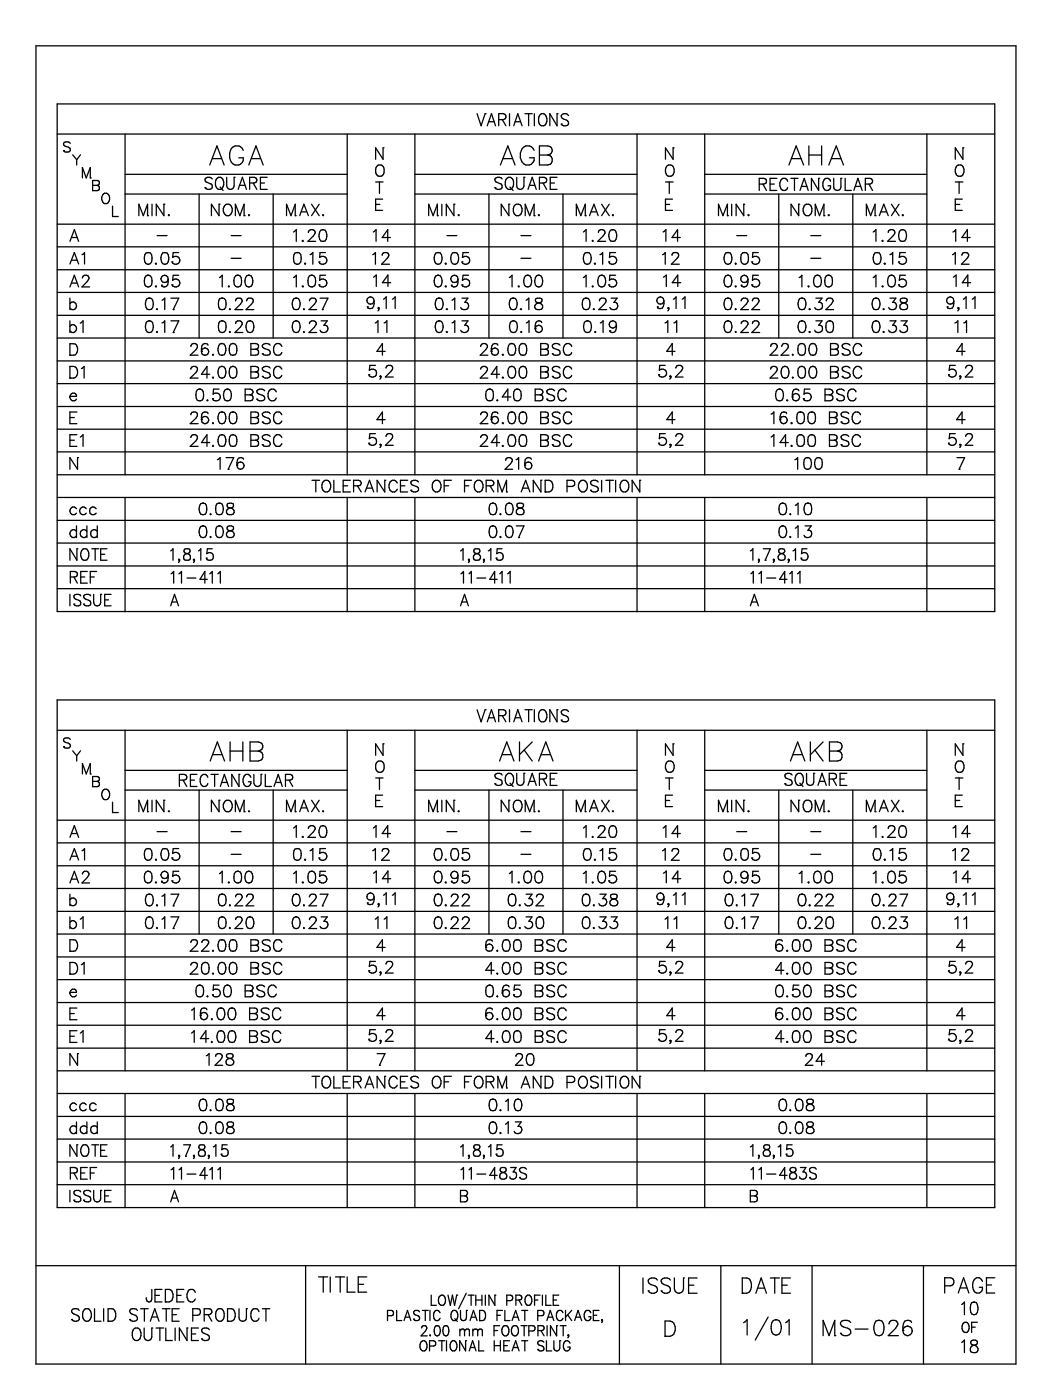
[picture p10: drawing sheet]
<svg xmlns="http://www.w3.org/2000/svg" width="210mm" height="280mm" viewBox="0 0 210 280" stroke-linecap="round" stroke-linejoin="round" font-family="sans-serif">
<g fill="none" stroke="#000" stroke-width=".25">
<path d="M7.2 9.2h195.5v263.1h-195.5zM11.4 26.8h187.1M11.4 20.8h187.1v101.3h-187.1zM12.7 30.1h.1M14 28.6a.76 .76 0 0 0-.7-.3 .76 .76 0 0 0-.6 .5l.1 .3 .9 .3a.49 .49 0 0 1 .3 .5 .49 .49 0 0 1-.4 .5l-.8-.1-.1-.2M14.5 30.9l.8 1M15.3 31.9v1M16.1 30.9l-.8 1M16.4 35.5v-2l.8 2 .8-2v2M18 35.5h.1M18.5 37h.9M18.5 36l1.1 .1a.48 .48 0 0 1 .2 .6 .48 .48 0 0 1-.4 .3 .53 .53 0 0 1 .5 .5 .53 .53 0 0 1-.5 .6h-.9z"/>
<path d="M20.5 38.9a.84 .84 0 0 1 1.1-.1 .84 .84 0 0 1 .3 1 .78 .78 0 0 1-.8 .9 .78 .78 0 0 1-.8-.9zM25 38.7h44.3M25 34.8h44.3M25 26.8v68M39.7 38.7v28.8M40.9 37.5h.1M41.8 32.9l1.5-3.8 1.4 3.8M42.4 35.7a.79 .79 0 0 0-.8-.3 .79 .79 0 0 0-.7 .5l.2 .4 .8 .4a.58 .58 0 0 1 .5 .6 .58 .58 0 0 1-.6 .5h-.4l-.5-.3M42.4 31.7h1.8M43.2 35.7l.4-.3a1.13 1.13 0 0 1 1 .6 1.13 1.13 0 0 1-.1 1.2 .71 .71 0 0 1-1.1 .5 1.58 1.58 0 0 1-.2-2zM43.9 37.3l.6 .7M45.2 35.4v1.7a.74 .74 0 0 0 .8 .7 .74 .74 0 0 0 .7-.7v-1.7"/>
<path d="M46.7 35.4h.1M47.5 37.8l.9-2.4 .8 2.4M47.8 37h1.1M48.5 30a1.4 1.4 0 0 0-1.6-.9 1.4 1.4 0 0 0-1.1 1.5 1.74 1.74 0 0 0 1.8 2.3 1.27 1.27 0 0 0 .9-1.4h-.9M49.6 32.9l1.5-3.8 1.4 3.8M49.8 36.5h.9a.57 .57 0 0 0 .6-.5 .57 .57 0 0 0-.6-.6h-.9v2.4M50.2 31.7h1.8M50.5 36.5l.7 1.3M52 36.5h.8M53.3 35.4h-1.3v2.4h1.3M54.5 38.7v28.8M69.3 26.8v68"/>
<path d="M75 36.3h1.4M75.4 33a.85 .85 0 0 1 1.2 .8 .99 .99 0 0 1-.1 1.1 .99 .99 0 0 1-1.1 .2 1.42 1.42 0 0 1 0-2.1zM75.7 36.3v2.3M76.3 39.8h-1.3v2.2h1.3M76.4 29.5h.1M76.4 29.5v2.3l-1.4-2.3v2.3M82.8 38.7h44.3M82.8 34.8h44.3M82.8 26.8v68M95.2 22.7l.8 2.4 .8-2.4M96.8 22.7h.1M97.2 25.1l.9-2.4 .8 2.4"/>
<path d="M97.6 24.3h1M97.6 38.7v28.8M98.7 37.5h.1M99.5 23.9h.9a.6 .6 0 0 0 .6-.6 .6 .6 0 0 0-.6-.6h-.9v2.4M99.8 32.9l1.5-3.8 1.5 3.8M100.2 35.7a.79 .79 0 0 0-.8-.3 .79 .79 0 0 0-.7 .5l.3 .4 1 .5a.64 .64 0 0 1-.3 1h-.4l-.6-.3M100.2 23.9l.7 1.2M100.4 31.7h1.8M101.2 35.5a.83 .83 0 0 1 1.3 .8 .99 .99 0 0 1-.2 1.1 .99 .99 0 0 1-1.1 .3 1.52 1.52 0 0 1 0-2.2zM101.7 22.7v2.4M101.7 37.3l.7 .7M102.5 25.1l.8-2.4 .9 2.4"/>
<path d="M102.8 24.3h1M103.1 35.4v1.7a.72 .72 0 0 0 .7 .7 .72 .72 0 0 0 .7-.7v-1.7M104.5 35.4h.1M104.8 22.7h1.4M105.3 37.8l.9-2.4 .8 2.4M105.5 22.7v2.4M105.7 37h1M106.6 30a1.33 1.33 0 0 0-1.3-.9 1.33 1.33 0 0 0-1.3 .9 2.16 2.16 0 0 0 .9 2.9 1.29 1.29 0 0 0 1.7-1.4h-1M106.6 22.7v2.4M107.6 36.5l1.3-.1a.57 .57 0 0 0 .2-.6 .57 .57 0 0 0-.5-.4h-1v2.4M107.6 29.1h1.7l.5 .2a.91 .91 0 0 1 0 1.4l-.5 .3 .5 .1a1.02 1.02 0 0 1 .4 1.1 1.02 1.02 0 0 1-.9 .7h-1.7zM107.6 31h1.7"/>
<path d="M107.8 22.8l.3-.1a1.17 1.17 0 0 1 .9 1.9 .78 .78 0 0 1-.9 .5 .78 .78 0 0 1-.6-.9 1.58 1.58 0 0 1 .3-1.4zM108.4 36.5l.7 1.3M109.8 36.5h.8M111.1 22.7h.1M111.1 35.4h-1.3v2.4h1.3M111.1 22.7v2.4l-1.4-2.4v2.4M112 24.8h.1M112.3 38.7v28.8M113.4 23.1a.77 .77 0 0 0-.8-.4 .77 .77 0 0 0-.6 .6l.2 .3 1 .5a.57 .57 0 0 1 .2 .6 .57 .57 0 0 1-.5 .4l-.7-.1-.2-.2M127.1 26.8v68M132.8 36.3h1.5M133.2 33a1.05 1.05 0 0 1 1.2 .4 1.05 1.05 0 0 1 0 1.3 .83 .83 0 0 1-1 .5 .83 .83 0 0 1-.6-.9 1.53 1.53 0 0 1 .4-1.3z"/>
<path d="M133.5 36.3v2.3M134.2 39.8h-1.4v2.2h1.4M134.3 29.5h.1M134.3 29.5v2.3l-1.5-2.3v2.3M140.6 38.7h44.3M140.6 34.8h44.3M140.6 26.8v68M151.5 36.8l1.2-.2a.57 .57 0 0 0 .2-.6 .57 .57 0 0 0-.5-.4h-.9v2.4M152.2 36.8l.7 1.2M153.6 36.8h.9M155 35.6h-1.4v2.4h1.4M155.4 38.7v28.8"/>
<path d="M157.2 36.2a.73 .73 0 0 0-.8-.6 .73 .73 0 0 0-.7 .6 1.45 1.45 0 0 0 .5 1.8 .76 .76 0 0 0 1-.6M157.4 32.9l1.5-3.8 1.4 3.8M157.8 35.6h1.4M158 31.7h1.8M158.5 35.6v2.4M159.6 38l.9-2.4 .8 2.4M160 37.2h1M161.4 31h2.5M161.4 29.1v3.8M163.3 35.6h.1M163.3 35.6v2.4l-1.4-2.4v2.4M163.9 29.1v3.8"/>
<path d="M165.4 32.9l1.5-3.8 1.4 3.8M165.7 36.2a.73 .73 0 0 0-1.1-.5 1.54 1.54 0 0 0 .2 2.3 .77 .77 0 0 0 .9-.9h-.5M165.9 31.7h1.8M166.3 35.6v1.7a.72 .72 0 0 0 .8 .7 .72 .72 0 0 0 .7-.7v-1.7M167.8 35.6h.1M168.6 35.6v2.4h1.3M170.2 38.7v28.8M170.4 38l.8-2.4 .8 2.4M170.7 37.2h1M172.7 36.8h.9a.57 .57 0 0 0 .5-.6 .57 .57 0 0 0-.5-.6h-.9v2.4M173.4 36.8l.7 1.2M184.9 26.8v68"/>
<path d="M190.6 36.3h1.5M190.8 33.2a.85 .85 0 0 1 1-.2 .85 .85 0 0 1 .5 .8 1 1 0 0 1-.2 1.1 1 1 0 0 1-1.1 .2 1.46 1.46 0 0 1-.2-1.9zM191.4 36.3v2.3M192 39.8h-1.4v2.2h1.4M192.1 29.5h.1M192.1 29.5v2.3l-1.5-2.3v2.3M11.4 58.4h187.1M11.4 53.9h187.1M11.4 49.3h187.1M11.4 44.8h187.1M13.9 59.5v2.3M13.9 52.7l.9-2.3 .9 2.3"/>
<path d="M13.9 57.3l.9-2.3 .9 2.3M13.9 48.2l.9-2.3 .9 2.3M14.3 52h1M14.3 56.5h1M14.3 47.4h1M16.4 50.8l.5-.4v2.3M16.4 55.5l.2-.3 .3-.2 .6 .1a.51 .51 0 0 1 .1 .7l-1.2 1.5h1.5M22.5 41.2v2h1.1M27.7 43.1v-2.3l.9 2.3 .8-2.3v2.3M29.1 50.5a.8 .8 0 0 1 1.1 .3 2.03 2.03 0 0 1-.2 1.8 .72 .72 0 0 1-1.1-.3 2.03 2.03 0 0 1 .2-1.8zM29.1 55.1a.72 .72 0 0 1 1.1 .3 1.92 1.92 0 0 1-.2 1.8 .74 .74 0 0 1-1.1-.3 2.03 2.03 0 0 1 .2-1.8zM29.4 59.6a.8 .8 0 0 1 1.1 .4 1.85 1.85 0 0 1-.3 1.7 .8 .8 0 0 1-1.1-.3 1.85 1.85 0 0 1 .3-1.8z"/>
<path d="M29.4 43.1h.1M29.4 55h.1M29.4 50.4h.1M29.7 59.5h.1M30.3 40.8v2.3M31.1 57.1l-.1 .1 .1 .1 .1-.1M31.1 52.5l-.1 .1 .1 .2 .1-.2M31.3 47h2M32.2 56.9h.1M32.3 60l.6-.5v2.3M32.4 50.5a.8 .8 0 0 1 1.1 .3 1.2 1.2 0 0 1-.7 2 1.3 1.3 0 0 1-.6-2zM32.7 40.8h.1"/>
<path d="M32.7 40.8v2.3l-1.5-2.3v2.3M32.8 50.4h.1M33.5 55.7v1.2a.69 .69 0 0 1-.6 .4 .69 .69 0 0 1-.7-.4M33.7 42.8l-.1 .1 .1 .2 .1-.2M34.1 59.5h1.6l-1.1 2.3M34.3 56.9h.1M34.3 52.3h.1M35.7 55h-1.1l-.2 1a.82 .82 0 0 1 1.3 0 .82 .82 0 0 1-.2 1.2 .82 .82 0 0 1-1.2-.3M35.7 50.4h-1.1l-.2 1a.83 .83 0 0 1 1.3 0 .83 .83 0 0 1-.2 1.2 .83 .83 0 0 1-1.2-.3M43.7 40.8h.1M43.7 40.8v2.3l-1.5-2.3v2.3M43.8 55.4l.5-.4v2.3"/>
<path d="M43.9 59.6a.85 .85 0 0 1 1.1 .4 2.03 2.03 0 0 1-.2 1.7 .8 .8 0 0 1-1.1-.3 2.21 2.21 0 0 1 .2-1.8zM44.2 59.5h.1M45 40.9a1.09 1.09 0 0 1 1.3 .5 1.09 1.09 0 0 1-.2 1.3l-.4 .4a1.2 1.2 0 0 1-1.2-.9 1.2 1.2 0 0 1 .5-1.3zM45.7 57.1v.2l.1-.1M46.1 47h2M46.1 51.6h2M47 43.1v-2.3l.9 2.3 .8-2.3v2.3M47 55.1a.72 .72 0 0 1 1.1 .3 2.09 2.09 0 0 1-.2 1.8 .77 .77 0 0 1-1.1-.3 2.03 2.03 0 0 1 .2-1.8zM47.3 55h.1M48.7 43.1h.1M49.2 55.1a.72 .72 0 0 1 1.1 .3 1.75 1.75 0 0 1-.2 1.8 .74 .74 0 0 1-1.1-.3 1.85 1.85 0 0 1 .2-1.8zM49.6 55h.1"/>
<path d="M49.7 42.8v.3l.1-.2M57.2 43.1v-2.3l.9 2.3 .8-2.3v2.3M58.6 55.4l.5-.4v2.3M58.6 46.3l.5-.4v2.3M58.7 59.6a.8 .8 0 0 1 1.1 .4 1.85 1.85 0 0 1-.3 1.7 .8 .8 0 0 1-1.1-.3 1.85 1.85 0 0 1 .3-1.8zM58.9 50.5a.83 .83 0 0 1 1.1 .3 2.03 2.03 0 0 1-.2 1.8 .72 .72 0 0 1-1.1-.3 2.21 2.21 0 0 1 .2-1.8zM58.9 43.1h.1M59 59.5h.1M59.2 50.4h.1M59.8 43.1l.8-2.3 .9 2.3M60.1 42.3h1.1M60.4 48l-.1 .1h.3"/>
<path d="M60.4 57.1l-.1 .1 .1 .1 .2-.1M60.9 52.5l-.1 .1 .1 .2 .1-.2M61.5 46.4l.2-.3a.72 .72 0 0 1 1.2 .2l-.4 .8-1.1 1.1h1.6M61.7 55.1a.75 .75 0 0 1 1.2 .3 1.92 1.92 0 0 1-.3 1.8 .74 .74 0 0 1-1.1-.3 2.21 2.21 0 0 1 .2-1.8zM61.9 50.8l.5-.4v2.4M62.1 55h.1M62.2 40.8l1.5 2.3M63.6 56.9h.1M63.6 52.3h.1M63.7 40.8l-1.5 2.3M63.9 59.5h1.5l-1.1 2.3M64 46a.72 .72 0 0 1 1.1 .3 1.85 1.85 0 0 1-.2 1.8 .8 .8 0 0 1-1.1-.3 1.85 1.85 0 0 1 .2-1.8z"/>
<path d="M64.3 45.9h.1M64.5 42.8l-.1 .1 .1 .2 .1-.2M65 55h-1.1l-.1 1a.82 .82 0 0 1 1.2 0 .82 .82 0 0 1-.2 1.2 .82 .82 0 0 1-1.2-.3M65 50.4h-1.1l-.1 1a.83 .83 0 0 1 1.2 0 .83 .83 0 0 1-.2 1.2 .83 .83 0 0 1-1.2-.3M74.4 50.8l.5-.4v2.4M74.5 46.3l.5-.4v2.3M74.5 55.3l.6-.4v2.3M75 40.8h.8M76.3 51v-.4a.81 .81 0 0 1 1.1-.1 .67 .67 0 0 1-.2 1.1l-1.1 1.2h1.6M76.5 59.7l.6-.4v2.3M77.9 47.4h-1.6l1.1-1.5v2.3M78 56.4h-1.7l1.1-1.5v2.3"/>
<path d="M78.3 59.7l.5-.4v2.3M85.5 43.1v-2.3l.9 2.3 .9-2.3v2.3M87 55.1a.72 .72 0 0 1 1.1 .3 1.75 1.75 0 0 1-.2 1.8 .74 .74 0 0 1-1.1-.3 1.85 1.85 0 0 1 .2-1.8zM87 50.5a.8 .8 0 0 1 1.1 .3 1.2 1.2 0 0 1-.8 2 1.3 1.3 0 0 1-.5-2zM87.2 59.6a.8 .8 0 0 1 1.1 .4 1.85 1.85 0 0 1-.2 1.7 .8 .8 0 0 1-1.1-.3 1.85 1.85 0 0 1 .2-1.8zM87.3 43.1h.1M87.3 55h.1M87.3 50.4h.1M87.5 59.5h.1M88.2 40.8v2.3M89 57.1l-.2 .1 .2 .1v-.1M89 52.5l-.2 .1 .2 .2v-.2"/>
<path d="M89.2 47h2M90.1 56.9h.1M90.2 60l.5-.5v2.3M90.3 50.5a.8 .8 0 0 1 1.1 .3 1.2 1.2 0 0 1-.8 2 1.3 1.3 0 0 1-.5-2zM90.6 40.8h.1M90.6 40.8v2.3l-1.6-2.3v2.3M90.6 50.4h.1M91.4 55.7l-.1 1.2a.68 .68 0 0 1-.6 .4 .68 .68 0 0 1-.6-.4M91.5 42.8l-.1 .1 .1 .2 .1-.2M92.2 56.9h.1M92.2 52.3h.1M92.2 59.5h1.2l-.7 .9a.74 .74 0 0 1 .8 .8 .74 .74 0 0 1-1 .6l-.3-.1-.3-.3"/>
<path d="M93.5 55h-1.1l-.1 1a.81 .81 0 0 1 1.2-.1 .81 .81 0 0 1-.1 1.2 .81 .81 0 0 1-1.2-.2M93.5 50.4h-1.1l-.1 1a.82 .82 0 0 1 1.2-.1 .82 .82 0 0 1-.1 1.3 .82 .82 0 0 1-1.2-.3M101.5 40.8h.1M101.5 40.8v2.3l-1.5-2.3v2.3M101.6 55.4l.6-.4v2.3M102 59.6a.8 .8 0 0 1 1.1 .4 1.85 1.85 0 0 1-.3 1.7 .8 .8 0 0 1-1.1-.3 1.85 1.85 0 0 1 .3-1.8zM102.3 59.5h.1M102.8 40.9a1.05 1.05 0 0 1 1.3 .3 1.05 1.05 0 0 1-.1 1.3 .83 .83 0 0 1-.9 .6 .83 .83 0 0 1-.7-.9 1.37 1.37 0 0 1 .4-1.3zM103.5 57.1l-.1 .1 .1 .1 .1-.1M103.9 47h2M103.9 51.6h2M104.8 43.1v-2.3l.9 2.3 .9-2.3v2.3"/>
<path d="M104.8 55.1a.72 .72 0 0 1 1.1 .3 1.75 1.75 0 0 1-.2 1.8 .74 .74 0 0 1-1.1-.3 1.85 1.85 0 0 1 .2-1.8zM105 60l.5-.5v2.3M105.2 55h.1M106.6 43.1h.1M107 59.6a.44 .44 0 0 0-.2 .5 .44 .44 0 0 0 .4 .3 1.01 1.01 0 0 1 1.1 1 .82 .82 0 0 1-.9 .4 .82 .82 0 0 1-.7-.7 1.43 1.43 0 0 1 1.4-.8v-.5a.91 .91 0 0 0-1.1-.2zM107 55.1a.72 .72 0 0 1 1.1 .3 1.75 1.75 0 0 1-.2 1.8 .74 .74 0 0 1-1.1-.3 1.85 1.85 0 0 1 .2-1.8zM107.4 55h.1M107.5 42.8l-.1 .1 .1 .2 .1-.2M115 43.1v-2.3l.9 2.3 .9-2.3v2.3M116.4 55.4l.5-.4v2.3M116.4 46.3l.5-.4v2.3M116.5 59.6a.8 .8 0 0 1 1.1 .4 2.03 2.03 0 0 1-.2 1.7 .8 .8 0 0 1-1.1-.3 2.03 2.03 0 0 1 .2-1.8z"/>
<path d="M116.7 50.5a.8 .8 0 0 1 1.1 .3 1.2 1.2 0 0 1-.7 2 1.3 1.3 0 0 1-.6-2zM116.8 43.1h.1M116.8 59.5h.1M117.1 50.4h.1M117.6 43.1l.9-2.3 .9 2.3M118 42.3h1.1M118.3 57.1v.2l.1-.1M118.3 48l-.1 .1h.2M118.7 52.5l-.1 .1 .1 .2 .1-.2M119.4 46.4l.1-.3a.72 .72 0 0 1 1.2 .2l-.3 .8-1.1 1.1h1.5M119.6 55.1a.72 .72 0 0 1 1.1 .3 1.75 1.75 0 0 1-.2 1.8 .74 .74 0 0 1-1.1-.3 1.85 1.85 0 0 1 .2-1.8zM119.7 50.8l.5-.4v2.4"/>
<path d="M120 55h.1M120 40.8l1.6 2.3M121.5 56.9h.1M121.5 52.3h.1M121.6 40.8l-1.6 2.3M121.8 46a.72 .72 0 0 1 1.1 .3 1.85 1.85 0 0 1-.2 1.8 .8 .8 0 0 1-1.1-.3 1.85 1.85 0 0 1 .2-1.8zM121.9 59.5h1.2l-.6 .9a.74 .74 0 0 1 .8 .8 .74 .74 0 0 1-1 .6l-.4-.1-.2-.3M122.2 45.9h.1M122.3 42.8l-.1 .1 .1 .2 .1-.2M122.8 55h-1.1l-.1 1a.82 .82 0 0 1 1.2 0 .82 .82 0 0 1-.1 1.2 .82 .82 0 0 1-1.2-.3M122.8 50.4h-1.1l-.1 1a.83 .83 0 0 1 1.3 0 .83 .83 0 0 1-.2 1.2 .83 .83 0 0 1-1.2-.3M132.2 50.8l.5-.4v2.4"/>
<path d="M132.3 46.3l.6-.4v2.3M132.4 55.3l.5-.4v2.3M132.8 40.8h.8M134.1 51l.1-.4a.81 .81 0 0 1 1-.1 .6 .6 0 0 1 .1 .8l-1.3 1.5h1.5M134.3 59.7l.6-.4v2.3M135.7 47.4h-1.6l1.1-1.5v2.3M135.8 56.4h-1.7l1.1-1.5v2.3M136.1 59.7l.6-.4v2.3M143.4 43.1v-2.3l.9 2.3 .8-2.3v2.3M144.8 55.1a.72 .72 0 0 1 1.1 .3 1.75 1.75 0 0 1-.2 1.8 .74 .74 0 0 1-1.1-.3 1.85 1.85 0 0 1 .2-1.8zM144.8 59.6a.8 .8 0 0 1 1.1 .4 1.85 1.85 0 0 1-.2 1.7 .8 .8 0 0 1-1.1-.3 1.85 1.85 0 0 1 .2-1.8zM144.8 50.5a.8 .8 0 0 1 1.1 .3 1.2 1.2 0 0 1-.8 2 1.3 1.3 0 0 1-.5-2z"/>
<path d="M145.1 43.1h.1M145.1 55h.1M145.1 50.4h.1M145.1 59.5h.1M146 40.8v2.3M146.8 52.5v.3l.1-.2M146.8 57.1v.2l.1-.1M147 47h2M147.9 56.9h.1M148.1 50.5a.8 .8 0 0 1 1.1 .3 2.03 2.03 0 0 1-.2 1.8 .72 .72 0 0 1-1.1-.3 2.03 2.03 0 0 1 .2-1.8zM148.4 40.8h.1M148.4 40.8v2.3l-1.5-2.3v2.3"/>
<path d="M148.4 50.4h.1M149.2 55.7a1.1 1.1 0 0 1-.8 1.6l-.5-.4M149.4 42.8l-.2 .1 .2 .2 .1-.2M150 56.9h.1M150 52.3h.1M151.3 55h-1.1l-.1 1a.82 .82 0 0 1 1.3 0 .82 .82 0 0 1-.2 1.2 .82 .82 0 0 1-1.2-.3M151.3 50.4h-1.1l-.1 1a.83 .83 0 0 1 1.3 0 .83 .83 0 0 1-.2 1.2 .83 .83 0 0 1-1.2-.3M159.4 40.8h.1M159.4 40.8v2.3l-1.6-2.3v2.3M159.4 55.4l.6-.4v2.3M159.6 59.6a.8 .8 0 0 1 1.1 .4 1.85 1.85 0 0 1-.2 1.7 .8 .8 0 0 1-1.1-.3 1.85 1.85 0 0 1 .2-1.8zM159.9 59.5h.1"/>
<path d="M160.7 40.9a.87 .87 0 0 1 1.3 .7 1 1 0 0 1-.2 1.1 1 1 0 0 1-1.1 .2 1.42 1.42 0 0 1 0-2zM161.4 57.1l-.2 .1 .2 .1v-.1M161.8 47h2M161.8 51.6h2M162.7 55.1a.72 .72 0 0 1 1.1 .3 1.75 1.75 0 0 1-.2 1.8 .74 .74 0 0 1-1.1-.3 1.85 1.85 0 0 1 .2-1.8zM162.7 43.1v-2.3l.8 2.3 .9-2.3v2.3M162.8 59.5h1.2l-.7 .9a.74 .74 0 0 1 .8 .8 .74 .74 0 0 1-1 .6l-.3-.1-.2-.3M163 55h.1M164.4 43.1h.1M164.9 55.1a.75 .75 0 0 1 1.1 .3 1.92 1.92 0 0 1-.2 1.8 .74 .74 0 0 1-1.1-.3 2.21 2.21 0 0 1 .2-1.8zM165.2 55h.1M165.4 42.8l-.2 .1 .2 .2 .1-.2"/>
<path d="M172.9 43.1v-2.3l.8 2.3 .9-2.3v2.3M174.2 55.4l.6-.4v2.3M174.2 46.3l.6-.4v2.3M174.3 59.6a.8 .8 0 0 1 1.2 .4 1.85 1.85 0 0 1-.3 1.7 .8 .8 0 0 1-1.1-.3 1.85 1.85 0 0 1 .2-1.8zM174.6 50.5a.8 .8 0 0 1 1.1 .3 1.2 1.2 0 0 1-.8 2 1.3 1.3 0 0 1-.6-2zM174.6 43.1h.1M174.7 59.5h.1M174.9 50.4h.1M175.5 43.1l.8-2.3 .9 2.3M175.8 42.3h1.1M176.1 48l-.1 .1h.2M176.1 57.1l-.1 .1 .1 .1 .1-.1"/>
<path d="M176.6 52.5l-.2 .1 .2 .2 .1-.2M177.2 46.4l.2-.4 .7-.1a.56 .56 0 0 1 .4 .8l-1.4 1.5h1.6M177.4 55.1a.72 .72 0 0 1 1.1 .3 1.75 1.75 0 0 1-.2 1.8 .74 .74 0 0 1-1.1-.3 1.85 1.85 0 0 1 .2-1.8zM177.6 59.5h1.2l-.7 .9a.75 .75 0 0 1 .8 .9 .75 .75 0 0 1-1 .5l-.3-.1-.3-.3M177.6 50.8l.5-.4v2.4M177.8 55h.1M177.9 40.8l1.5 2.3M179.3 56.9h.1M179.3 52.3h.1M179.4 40.8l-1.5 2.3M179.6 46a.72 .72 0 0 1 1.1 .3 1.85 1.85 0 0 1-.2 1.8 .8 .8 0 0 1-1.1-.3 1.85 1.85 0 0 1 .2-1.8zM179.8 59.6a.44 .44 0 0 0-.2 .5 .44 .44 0 0 0 .4 .3 1.01 1.01 0 0 1 1.1 1l-.1 .2a.94 .94 0 0 1-1.4-.2 1.17 1.17 0 0 1 1.3-1.1l.1-.5a.99 .99 0 0 0-1.2-.2z"/>
<path d="M180 45.9h.1M180.1 42.8l-.1 .1 .1 .2 .2-.2M180.7 55h-1.1l-.2 1a.82 .82 0 0 1 1.3 0 .82 .82 0 0 1-.2 1.2 .82 .82 0 0 1-1.2-.3M180.7 50.4h-1.1l-.2 1a.83 .83 0 0 1 1.3 0 .83 .83 0 0 1-.2 1.2 .83 .83 0 0 1-1.2-.3M190.1 50.8l.5-.4v2.4M190.1 46.3l.6-.4v2.3M190.2 55.3l.6-.4v2.3M190.6 40.8h.9M191.9 51l.1-.4a.74 .74 0 0 1 1.3 .2l-.4 .8-1.1 1.2h1.6M192.2 59.7l.6-.4v2.3M193.6 47.4h-1.7l1.1-1.5v2.3M193.7 56.4h-1.7l1.1-1.5v2.3"/>
<path d="M194 59.7l.5-.4v2.3M11.4 63h187.1M11.4 76.6h187.1M11.4 72.1h187.1M11.4 67.5h187.1M13.9 75.5h.1M13.9 70.9h.1M13.9 64.1v2.3M13.9 68.6h.8a1.22 1.22 0 0 1 .8 1.2 1.22 1.22 0 0 1-.8 1.1h-.8zM13.9 73.2h.8a1.25 1.25 0 0 1 .8 1.1 1.25 1.25 0 0 1-.8 1.2h-.8zM13.9 79.1a.72 .72 0 0 0 .5 .9 .72 .72 0 0 0 .9-.3M13.9 60.6a.73 .73 0 0 1 1.1-.1 .73 .73 0 0 1 0 1.1 .73 .73 0 0 1-1.1-.1"/>
<path d="M13.9 65.2a.73 .73 0 0 1 1.1-.1 .73 .73 0 0 1 0 1 .73 .73 0 0 1-1.1-.1M14.3 78.6a.64 .64 0 0 1 1 .3v.2h-1.4zM16 64.5l.6-.4v2.3M16.2 73.6l.6-.4v2.3M29.4 64.2a.74 .74 0 0 1 1.1 .3 1.85 1.85 0 0 1-.3 1.8 .72 .72 0 0 1-1.1-.4 1.78 1.78 0 0 1 .3-1.7zM29.7 64.1h.1M31.3 66.2l-.1 .1 .1 .1 .1-.1M31.3 61.6l-.1 .1h.2M32.3 64.5l.6-.4v2.3M34.1 64.1h1.6l-1.1 2.3M34.6 66.4h.1M34.6 61.8h.1"/>
<path d="M38.1 73.7l.1-.3a.75 .75 0 0 1 1.1 0 .83 .83 0 0 1-.2 1l-1.1 1.1h1.5M38.1 69.2l.2-.5 .7-.1a.59 .59 0 0 1 .3 .9l-1.3 1.4h1.5M39.4 77.8a.75 .75 0 0 1 1.1 .4 2.03 2.03 0 0 1-.2 1.7 .8 .8 0 0 1-1.1-.3 2.21 2.21 0 0 1 .2-1.8zM39.7 77.7h.1M40.2 70.2h.1M41.4 79.8l-.1 .1h.2M41.5 68.9a.64 .64 0 0 0-1-.2l-.2 .4-.1 1.1M41.8 74.7h-1.6l1.1-1.5v2.3M42.4 79.6h.1M42.5 70.7l-.1 .1h.2M42.5 75.3l-.1 .1 .1 .1 .1-.1M43.7 77.7h-1.1l-.1 1a.83 .83 0 0 1 1.3 0 .83 .83 0 0 1-.2 1.2 .83 .83 0 0 1-1.2-.3"/>
<path d="M43.8 73.3a.74 .74 0 0 1 1.1 .3 1.2 1.2 0 0 1-.7 1.9 1.3 1.3 0 0 1-.6-1.9zM43.8 68.7a.72 .72 0 0 1 1.1 .4 1.85 1.85 0 0 1-.2 1.7 .8 .8 0 0 1-1.1-.3 1.85 1.85 0 0 1 .2-1.8zM43.9 64.2a.79 .79 0 0 1 1.1 .3 2.03 2.03 0 0 1-.2 1.8 .72 .72 0 0 1-1.1-.4 2.14 2.14 0 0 1 .2-1.7zM44.2 68.6h.1M44.2 73.2h.1M44.2 64.1h.1M44.9 77.8a.72 .72 0 0 1 1.1 .4 1.85 1.85 0 0 1-.2 1.7 .8 .8 0 0 1-1.1-.3 1.85 1.85 0 0 1 .2-1.8zM45.3 77.7h.1M45.9 66.2v.2l.1-.1M45.9 61.6l-.1 .1h.2M46 73.3a.79 .79 0 0 1 1.2 .3 2.03 2.03 0 0 1-.3 1.8 .72 .72 0 0 1-1.1-.4 2.09 2.09 0 0 1 .2-1.7zM46 68.7a.77 .77 0 0 1 1.2 .4 2.03 2.03 0 0 1-.3 1.7 .8 .8 0 0 1-1.1-.3 2.21 2.21 0 0 1 .2-1.8z"/>
<path d="M46.4 68.6h.1M46.4 73.2h.1M47 64.6l.1-.3 .3-.2 .7 .1a.49 .49 0 0 1 .1 .7l-1.3 1.5h1.6M47 60.1l.1-.4a.81 .81 0 0 1 1-.1 .51 .51 0 0 1 .1 .8l-1.3 1.4h1.6M48.9 77.7h1a.65 .65 0 0 1 .6 .7l-.2 .3-.4 .1a.59 .59 0 0 1 .6 .6 .59 .59 0 0 1-.6 .6h-1zM48.9 78.8h1M49.2 60.1l.2-.5a.81 .81 0 0 1 1 .1 .74 .74 0 0 1-.2 1l-1.1 1.1h1.6M49.4 64.2a.74 .74 0 0 1 1.1 .3 1.85 1.85 0 0 1-.2 1.8 .72 .72 0 0 1-1.1-.4 1.78 1.78 0 0 1 .2-1.7zM49.8 64.1h.1M50.1 68.6l1.3 .1a.56 .56 0 0 1 0 .9l-.4 .1 .4 .1a.61 .61 0 0 1 .2 .7 .61 .61 0 0 1-.6 .4h-.9zM50.1 73.2l1.3 .1a.51 .51 0 0 1 0 .8l-.4 .2 .4 .1a.62 .62 0 0 1 .2 .7 .62 .62 0 0 1-.6 .4h-.9zM50.1 69.7h.9"/>
<path d="M50.1 74.3h.9M51.2 79.7h.1M52.3 70.6h.1M52.3 75.1h.1M52.8 78a.88 .88 0 0 0-.8-.4 .88 .88 0 0 0-.8 .6 1.24 1.24 0 0 0 1.1 .7 .58 .58 0 0 1 .5 .4 .58 .58 0 0 1-.2 .6 1.13 1.13 0 0 1-1.4-.2M53.9 68.9a1.02 1.02 0 0 0-1.6 0 .61 .61 0 0 0 .5 .7l.7 .2a.6 .6 0 0 1 .2 1 1.26 1.26 0 0 1-1.4-.2M53.9 73.5a.89 .89 0 0 0-1.6 .2l.3 .3 .9 .4a.57 .57 0 0 1 .2 1 1.08 1.08 0 0 1-1.4-.3M55.1 78.2a.85 .85 0 0 0-.9-.5 .85 .85 0 0 0-.7 .9 1.03 1.03 0 0 0 .2 1.1 1.03 1.03 0 0 0 1.1 .2l.3-.4M56.2 69.2a.84 .84 0 0 0-.9-.6 .84 .84 0 0 0-.7 .9 1.01 1.01 0 0 0 .2 1.1 1.01 1.01 0 0 0 1.1 .2l.3-.4M56.2 73.7a.85 .85 0 0 0-.9-.6 .85 .85 0 0 0-.7 .9 1 1 0 0 0 .2 1.1 1 1 0 0 0 1.1 .3l.3-.5M58.7 64.2a.74 .74 0 0 1 1.1 .3 1.85 1.85 0 0 1-.3 1.8 .72 .72 0 0 1-1.1-.4 1.78 1.78 0 0 1 .3-1.7zM59 64.1h.1"/>
<path d="M60.6 66.2v.2l.2-.1M60.6 61.6v.1h.2M61.7 64.6v-.1a.73 .73 0 0 1 .7-.5 .73 .73 0 0 1 .7 .5l-.3 .8-1.1 1.1h1.5M61.7 60.1l.2-.4a.74 .74 0 0 1 1.2 .3l-.3 .7-1.1 1.1h1.5M64.1 64.1h1.2l-.7 .8a.75 .75 0 0 1 .8 .9 .75 .75 0 0 1-1 .6l-.3-.1-.2-.4M64.3 61.8h.1M73.3 61.3h.1M73.6 74.8h.1M74.7 60.1a1.16 1.16 0 0 1-.7 1.5l-.6-.1-.1-.2M74.9 64.5l.5-.4v2.3M74.9 72.9h-1.1l-.1 1a.82 .82 0 0 1 1.2 0 .82 .82 0 0 1-.1 1.2 .82 .82 0 0 1-1.2-.3M75.4 61.5l.1-.1 .1 .1z"/>
<path d="M75.6 61.5l-.2 .6M75.8 75.1l.1-.1 .1 .1-.1 .2zM76 75.1l-.2 .6M76.6 64.5l.6-.4v2.3M76.9 70.2h-1.7l1.1-1.6v2.3M77 73.5l.2-.5a.81 .81 0 0 1 1.1 .2 .74 .74 0 0 1-.3 .9l-1.1 1.2h1.6M87.2 64.2a.74 .74 0 0 1 1.1 .3 1.85 1.85 0 0 1-.2 1.8 .72 .72 0 0 1-1.1-.4 1.78 1.78 0 0 1 .2-1.7zM87.5 64.1h.1M89.2 66.2l-.2 .1 .2 .1 .1-.1M89.2 61.6l-.2 .1h.3M90.2 64.5l.5-.4v2.3M92.2 64.1h1.2l-.7 .8a.77 .77 0 0 1 .7 1.1 .77 .77 0 0 1-1.2 .3l-.3-.4"/>
<path d="M95.9 73.7v-.1a.73 .73 0 0 1 .7-.5 .73 .73 0 0 1 .7 .5l-.4 .8-1.1 1.1h1.5M95.9 69.2v-.1a.72 .72 0 0 1 1.1-.4 .48 .48 0 0 1 .1 .8l-1.3 1.4h1.5M97.3 77.8a.72 .72 0 0 1 1.1 .4 2.21 2.21 0 0 1-.3 1.7 .85 .85 0 0 1-1.1-.3 2.03 2.03 0 0 1 .3-1.8zM97.6 77.7h.1M98 70.2h.1M99.3 79.8l-.2 .1h.2M99.3 68.9a.64 .64 0 0 0-.9-.2l-.3 .4-.1 1.1M99.7 74.7h-1.7l1.1-1.5v2.3M100.4 75.3l-.2 .1 .2 .1 .1-.1M100.4 70.7l-.2 .1h.3M101.7 73.3a.74 .74 0 0 1 1.1 .3 1.2 1.2 0 0 1-.8 1.9 1.3 1.3 0 0 1-.5-1.9zM101.7 68.7a.72 .72 0 0 1 1.1 .4 1.85 1.85 0 0 1-.2 1.7 .8 .8 0 0 1-1.1-.3 1.85 1.85 0 0 1 .2-1.8z"/>
<path d="M101.9 79.3h-1.7l1.1-1.6v2.3M102 73.2h.1M102 68.6h.1M102 64.2a.74 .74 0 0 1 1.1 .3 1.85 1.85 0 0 1-.2 1.8 .72 .72 0 0 1-1.1-.4 1.78 1.78 0 0 1 .2-1.7zM102.3 64.1h.1M102.8 77.8a.75 .75 0 0 1 1.1 .4 2.03 2.03 0 0 1-.2 1.7 .8 .8 0 0 1-1.1-.3 2.21 2.21 0 0 1 .2-1.8zM103.1 77.7h.1M103.9 73.3a.74 .74 0 0 1 1.1 .3 2.21 2.21 0 0 1-.2 1.8 .75 .75 0 0 1-1.1-.4 1.92 1.92 0 0 1 .2-1.7zM103.9 68.7a.72 .72 0 0 1 1.1 .4 2.21 2.21 0 0 1-.2 1.7 .83 .83 0 0 1-1.1-.3 2.03 2.03 0 0 1 .2-1.8zM103.9 61.6l-.1 .1h.3M104 66.2v.2l.1-.1M104.2 73.2h.1"/>
<path d="M104.2 68.6h.1M105 64.5l.6-.4v2.3M106.8 65.6h.1M106.8 77.7l1.3 .1a.56 .56 0 0 1 0 .9l-.3 .1 .3 .1a.61 .61 0 0 1 .2 .7 .61 .61 0 0 1-.5 .4h-1zM106.8 78.8h1M107.9 73.2l1.3 .1a.51 .51 0 0 1 0 .8l-.3 .2 .3 .1a.62 .62 0 0 1 .2 .7 .62 .62 0 0 1-.5 .4h-1zM107.9 68.6l1.3 .1a.56 .56 0 0 1 0 .9l-.3 .1 .3 .1a.61 .61 0 0 1 .2 .7 .61 .61 0 0 1-.5 .4h-1zM107.9 69.7h1M107.9 74.3h1M108.1 64.4a.64 .64 0 0 0-1-.2l-.2 .3-.1 1.1M109.1 79.7h.1M110.2 75.1h.1"/>
<path d="M110.2 70.6h.1M110.6 78a.85 .85 0 0 0-.8-.3 .85 .85 0 0 0-.7 .5l.2 .4 .9 .3a.56 .56 0 0 1 .5 .5 .56 .56 0 0 1-.3 .5 1.09 1.09 0 0 1-1.3-.2M111.7 73.5a.85 .85 0 0 0-.8-.4 .85 .85 0 0 0-.7 .6l.2 .3 1.1 .5a.56 .56 0 0 1 0 .9 1.01 1.01 0 0 1-1.3-.3M111.7 68.9a.84 .84 0 0 0-.8-.3 .84 .84 0 0 0-.7 .6l.4 .4 .7 .2a.59 .59 0 0 1 .4 .8 1.07 1.07 0 0 1-1.5 0M113 78.2a.85 .85 0 0 0-1-.5 .85 .85 0 0 0-.7 .9 1.03 1.03 0 0 0 .2 1.1 1.03 1.03 0 0 0 1.1 .2l.4-.4M114.1 73.7a.85 .85 0 0 0-1-.5 .85 .85 0 0 0-.7 .8 .97 .97 0 0 0 .3 1.3 .97 .97 0 0 0 1.3-.2l.1-.2M114.1 69.2a.84 .84 0 0 0-1-.6 .84 .84 0 0 0-.7 .9 1.01 1.01 0 0 0 .2 1.1 1.01 1.01 0 0 0 1.1 .2l.4-.4M116.8 64.2a.74 .74 0 0 1 1.1 .3 1.85 1.85 0 0 1-.2 1.8 .72 .72 0 0 1-1.1-.4 1.78 1.78 0 0 1 .2-1.7zM117.1 64.1h.1M118.5 61.6l-.1 .1h.2M118.8 66.2v.2l.1-.1M119.6 60.1l.1-.4a.81 .81 0 0 1 1-.1 .56 .56 0 0 1 .1 .8l-1.3 1.4h1.6"/>
<path d="M119.8 64.5l.5-.4v2.3M121.6 66h.1M123 64.8a1.14 1.14 0 0 1-.9 1.6l-.5-.4M131.2 61.3h.1M131.4 74.8h.1M132.5 60.1a1.16 1.16 0 0 1-.7 1.5l-.5-.1-.1-.2M132.7 64.5l.5-.4v2.3M132.7 72.9h-1.1v1a.83 .83 0 0 1 1.2 0 .83 .83 0 0 1-.2 1.3 .83 .83 0 0 1-1.2-.4M133.2 61.5l.2-.1 .1 .1zM133.5 61.5l-.3 .6M133.6 75.1l.2-.1 .1 .1-.1 .2zM133.9 75.1l-.3 .6"/>
<path d="M134.5 64.5l.5-.4v2.3M134.7 70.2h-1.7l1.1-1.6v2.3M134.9 73.5l.1-.3a.74 .74 0 0 1 1.2 .2l-.3 .7-1.1 1.2h1.5M144.8 64.2a.74 .74 0 0 1 1.1 .3 1.85 1.85 0 0 1-.2 1.8 .72 .72 0 0 1-1.1-.4 1.78 1.78 0 0 1 .2-1.7zM145.1 64.1h.1M146.8 66.2v.2l.1-.1M146.8 61.6l-.1 .1h.2M147.9 64.6v-.1a.73 .73 0 0 1 .7-.5 .73 .73 0 0 1 .6 .5l-.3 .8-1.1 1.1h1.5M147.9 60.1l.1-.4a.74 .74 0 0 1 1.2 .3l-.3 .7-1.1 1.1h1.5M150.1 64.6l.1-.3 .4-.2 .6 .1a.49 .49 0 0 1 .1 .7l-1.3 1.5h1.6M150.1 60.1l.1-.4a.81 .81 0 0 1 1-.1 .51 .51 0 0 1 .1 .8l-1.3 1.4h1.6M153.8 73.7l.1-.3 .3-.2 .7 .1a.49 .49 0 0 1 .1 .7l-1.4 1.5h1.6"/>
<path d="M153.8 69.2l.1-.4 .3-.2 .7 .1a.51 .51 0 0 1 .1 .8l-1.4 1.4h1.6M155.1 77.8a.72 .72 0 0 1 1.1 .4 1.85 1.85 0 0 1-.2 1.7 .8 .8 0 0 1-1.1-.3 1.85 1.85 0 0 1 .2-1.8zM155.4 77.7h.1M156 69.2l.2-.5 .7-.1a.59 .59 0 0 1 .3 .9l-1.3 1.4h1.5M156.2 73.3a.74 .74 0 0 1 1.1 .3 1.2 1.2 0 0 1-.8 1.9 1.3 1.3 0 0 1-.5-1.9zM156.5 73.2h.1M157.1 79.8l-.1 .1h.2M158.1 79.3h.1M158.2 75.3v.2l.1-.1M158.2 70.7l-.1 .1h.2M159.4 78a.67 .67 0 0 0-1-.2l-.2 .4-.1 1.1M159.5 73.3a.74 .74 0 0 1 1.1 .3 2.21 2.21 0 0 1-.2 1.8 .75 .75 0 0 1-1.1-.4 1.92 1.92 0 0 1 .2-1.7z"/>
<path d="M159.5 68.7a.72 .72 0 0 1 1.1 .4 2.21 2.21 0 0 1-.2 1.7 .83 .83 0 0 1-1.1-.3 2.03 2.03 0 0 1 .2-1.8zM159.6 64.2a.74 .74 0 0 1 1.1 .3 1.85 1.85 0 0 1-.2 1.8 .72 .72 0 0 1-1.1-.4 1.78 1.78 0 0 1 .2-1.7zM159.8 73.2h.1M159.8 68.6h.1M159.9 64.1h.1M160.3 79.6h.1M161.6 66.2l-.2 .1 .2 .1 .1-.1M161.6 61.6l-.2 .1h.3M161.6 77.7h-1.1l-.1 1a.83 .83 0 0 1 1.3 0 .83 .83 0 0 1-.2 1.2 .83 .83 0 0 1-1.2-.3M161.7 73.3a.74 .74 0 0 1 1.1 .3 1.2 1.2 0 0 1-.7 1.9 1.3 1.3 0 0 1-.6-1.9zM161.7 68.7a.72 .72 0 0 1 1.1 .4 1.85 1.85 0 0 1-.2 1.7 .8 .8 0 0 1-1.1-.3 1.85 1.85 0 0 1 .2-1.8zM162.1 73.2h.1"/>
<path d="M162.1 68.6h.1M162.8 64.1h1.2l-.7 .8a.74 .74 0 0 1 .8 .9 .74 .74 0 0 1-1 .6l-.4-.2-.1-.3M164.6 77.7h1a.64 .64 0 0 1 .6 .7l-.3 .3-.3 .1a.59 .59 0 0 1 .6 .6 .59 .59 0 0 1-.6 .6h-1zM164.6 78.8h1M164.9 60.1l.1-.4a.74 .74 0 0 1 1.2 .3l-.3 .7-1.1 1.1h1.5M165.1 64.2a.74 .74 0 0 1 1.1 .3 2.21 2.21 0 0 1-.2 1.8 .77 .77 0 0 1-1.1-.4 1.96 1.96 0 0 1 .2-1.7zM165.5 64.1h.1M165.7 68.6h1a.57 .57 0 0 1 .5 .9l-.5 .2a.59 .59 0 0 1 .6 .6 .59 .59 0 0 1-.6 .6h-1zM165.7 73.2h1a.59 .59 0 0 1 .6 .6l-.6 .5a.62 .62 0 0 1 .6 .6 .62 .62 0 0 1-.6 .6h-1zM165.7 69.7h1M165.7 74.3h1M166.9 79.7h.1"/>
<path d="M168 75.1h.1M168 70.6h.1M168.5 78a.85 .85 0 0 0-.9-.3 .85 .85 0 0 0-.7 .5l.3 .4 .8 .3a.56 .56 0 0 1 .5 .5 .56 .56 0 0 1-.2 .5 1.09 1.09 0 0 1-1.4-.2M169.6 73.5a.88 .88 0 0 0-.8-.4 .88 .88 0 0 0-.8 .6l.3 .3 .8 .4a.54 .54 0 0 1 .5 .4 .54 .54 0 0 1-.2 .6 1.01 1.01 0 0 1-1.4-.3M169.6 68.9a.87 .87 0 0 0-.9-.4 .87 .87 0 0 0-.7 .7l.5 .4a1.24 1.24 0 0 1 1.1 .7v.3a1.12 1.12 0 0 1-1.6 0M170.8 78.2a.85 .85 0 0 0-1-.5 .85 .85 0 0 0-.7 .9 1.04 1.04 0 0 0 .3 1.1 1.04 1.04 0 0 0 1.1 .2l.3-.4M171.9 73.7a.87 .87 0 0 0-1-.5 .87 .87 0 0 0-.7 .8 .97 .97 0 0 0 .4 1.3 .97 .97 0 0 0 1.2-.2l.1-.2M171.9 69.2a.87 .87 0 0 0-.9-.6 .87 .87 0 0 0-.8 .9 1.04 1.04 0 0 0 .3 1.1 1.04 1.04 0 0 0 1.1 .2l.3-.4M174.3 64.2a.74 .74 0 0 1 1.2 .3 1.85 1.85 0 0 1-.3 1.8 .72 .72 0 0 1-1.1-.4 1.78 1.78 0 0 1 .2-1.7zM174.7 64.1h.1M176.3 66.2l-.1 .1 .1 .1 .1-.1M176.3 61.6l-.1 .1h.2"/>
<path d="M177.6 64.1h1.2l-.7 .8a.77 .77 0 0 1 .7 1.1 .77 .77 0 0 1-1.2 .3l-.3-.4M179.8 64.1h1.2l-.7 .8a.74 .74 0 0 1 .8 .9 .74 .74 0 0 1-1 .6l-.5-.2v-.3M189 61.3h.1M189.3 74.8h.1M190.3 60.1l-.1 1.1a.83 .83 0 0 1-1.1 .3l-.1-.2M190.5 64.5l.6-.4v2.3M190.6 72.9h-1.1l-.1 1a.83 .83 0 0 1 1.2 0 .83 .83 0 0 1-.1 1.3 .83 .83 0 0 1-1.2-.4M191.2 61.4l.1 .1-.1 .1zM191.3 61.5l-.2 .6M191.6 75l.1 .1-.1 .2zM191.7 75.1l-.2 .6M192.3 64.5l.5-.4v2.3"/>
<path d="M192.6 70.2h-1.7l1.1-1.6v2.3M192.7 73.5l.1-.3a.74 .74 0 0 1 1.2 .2l-.3 .7-1.1 1.2h1.5M11.4 99.3h187.1M11.4 94.8h187.1M11.4 90.2h187.1M11.4 85.7h187.1M11.4 81.2h187.1M13.9 87.9h.9M13.9 83.4h.9M15.3 82.3h-1.4v2.3h1.4M15.3 86.8h-1.4v2.3h1.4M15.5 91.4h.1"/>
<path d="M15.5 91.4v2.3l-1.6-2.3v2.3M16 87.3l.6-.5v2.3M25 99.3v22.8M38.1 87.3l.2-.4 .7-.1a.59 .59 0 0 1 .3 .9l-1.3 1.4h1.5M38.1 82.8l.1-.3a.75 .75 0 0 1 1.1 0 .83 .83 0 0 1-.2 1l-1.1 1.1h1.5M40.2 83.8h.1M41.5 82.6a.68 .68 0 0 0-1-.3l-.2 .4-.1 1.1M41.8 88.4h-1.6l1.1-1.6v2.3M42.5 88.9l-.1 .1h.2M42.5 84.4l-.1 .1 .1 .1 .1-.1M43.4 91.8l.5-.4v2.3M43.8 82.3a.8 .8 0 0 1 1.1 .4 1.2 1.2 0 0 1-.7 1.9 1.3 1.3 0 0 1-.6-1.9z"/>
<path d="M43.8 86.9a.72 .72 0 0 1 1.1 .4 1.85 1.85 0 0 1-.2 1.7 .8 .8 0 0 1-1.1-.3 1.85 1.85 0 0 1 .2-1.8zM44.2 86.8h.1M44.2 82.3h.1M45.1 91.4h1.5l-1.1 2.3M45.5 93.7h.1M46 82.3a.85 .85 0 0 1 1.2 .4 2.03 2.03 0 0 1-.3 1.8 .72 .72 0 0 1-1.1-.4 2.21 2.21 0 0 1 .2-1.8zM46 86.9a.77 .77 0 0 1 1.2 .4 2.03 2.03 0 0 1-.3 1.7 .8 .8 0 0 1-1.1-.3 2.21 2.21 0 0 1 .2-1.8zM46.4 86.8h.1M46.4 82.3h.1M47.3 92.9h.1M48.6 91.7a.64 .64 0 0 0-.6-.4 .64 .64 0 0 0-.6 .5l-.1 1.1M50.1 82.3h1.3a.56 .56 0 0 1 0 .9l-.4 .2 .4 .1a.62 .62 0 0 1 .2 .7 .62 .62 0 0 1-.6 .4h-.9z"/>
<path d="M50.1 86.8l1.3 .1a.56 .56 0 0 1 0 .9l-.4 .1 .4 .1a.61 .61 0 0 1 .2 .7 .61 .61 0 0 1-.6 .4h-.9zM50.1 87.9h.9M50.1 83.4h.9M52.3 88.8h.1M52.3 84.3h.1M53.9 87.1a.89 .89 0 0 0-1.6 .2 1.24 1.24 0 0 0 1.2 .7 .6 .6 0 0 1 .2 1 1.17 1.17 0 0 1-1.4-.2M53.9 82.6a.89 .89 0 0 0-1.6 .2l.3 .3 .9 .4a.57 .57 0 0 1 .2 1 1.08 1.08 0 0 1-1.4-.2M56.2 87.3a.85 .85 0 0 0-.9-.5 .85 .85 0 0 0-.7 .9 1.03 1.03 0 0 0 .2 1.1 1.03 1.03 0 0 0 1.1 .2l.3-.4M56.2 82.8a.85 .85 0 0 0-.9-.5 .85 .85 0 0 0-.7 .8 1 1 0 0 0 .2 1.2 1 1 0 0 0 1.1 .2l.3-.5M62.3 95.9h1.5M63 95.9v2.3M64.7 96a1.05 1.05 0 0 1 1.2 .4 1.05 1.05 0 0 1-.1 1.3 .83 .83 0 0 1-.9 .5 .83 .83 0 0 1-.7-.9 1.26 1.26 0 0 1 .5-1.3z"/>
<path d="M66.6 95.9v2.3h1.3M68.5 97h.9M69.3 99.3v22.8M69.9 95.9h-1.4v2.3h1.4M70.5 97h1a.58 .58 0 0 0 .6-.6l-.2-.4-.4-.1h-1v2.3M71.3 97l.8 1.2M72.8 98.2l.9-2.3 .9 2.3M73.2 97.5h1.1M73.6 88.5h.1M74.9 86.6h-1.1l-.1 1a.81 .81 0 0 1 1.2-.1 .81 .81 0 0 1-.1 1.3 .81 .81 0 0 1-1.2-.3M75.8 88.8h.2l-.1 .1zM76 88.8l-.2 .5"/>
<path d="M76.8 95.9h.1M76.8 95.9v2.3l-1.6-2.3v2.3M76.9 83.8h-1.7l1.1-1.5v2.3M77 87.1l.2-.4 .7-.1a.56 .56 0 0 1 .4 .9l-1.4 1.4h1.6M79.3 96.4a.85 .85 0 0 0-1-.5 .85 .85 0 0 0-.7 .9 1 1 0 0 0 .2 1.1 1 1 0 0 0 1.1 .2l.4-.4M79.9 97h.9M81.3 95.9h-1.4v2.3h1.4M82 97.9h.1M82.8 99.3v22.8M83.5 96.2a.85 .85 0 0 0-.8-.3 .85 .85 0 0 0-.7 .5l.2 .4 1.2 .5 .1 .6a.98 .98 0 0 1-1.5 0M86.7 96a1.05 1.05 0 0 1 1.2 .4 1.05 1.05 0 0 1 0 1.3 .83 .83 0 0 1-1 .5 .83 .83 0 0 1-.6-.9 1.26 1.26 0 0 1 .4-1.3zM88.6 97h.9"/>
<path d="M90.1 95.9h-1.5v2.3M92.7 97h.8M94.1 95.9h-1.4v2.3M95.1 96a1.05 1.05 0 0 1 1.2 .4 1.05 1.05 0 0 1-.1 1.3 .77 .77 0 0 1-1.1 .4 1.42 1.42 0 0 1 0-2.1zM95.9 87.3a.72 .72 0 0 1 1.1-.4 .48 .48 0 0 1 .1 .8l-1.3 1.4h1.5M95.9 82.8l.1-.3a.74 .74 0 0 1 1.3 .2l-.4 .8-1.1 1.1h1.5M97 97l1.3-.1a.57 .57 0 0 0 .2-.6 .57 .57 0 0 0-.5-.4h-1v2.3M97.8 97l.7 1.2M98 83.8h.1M99.3 98.2v-2.3l.9 2.3 .9-2.3v2.3M99.3 82.6a.68 .68 0 0 0-.9-.3l-.3 .4-.1 1.1M99.7 88.4h-1.7l1.1-1.6v2.3"/>
<path d="M100.4 84.4l-.2 .1 .2 .1 .1-.1M100.4 88.9l-.2 .1h.3M100.9 91.9l.1-.3a.74 .74 0 0 1 1.2 .2l-.3 .8-1.1 1.1h1.5M101.1 98.2h.1M101.7 86.9a.72 .72 0 0 1 1.1 .4 1.85 1.85 0 0 1-.2 1.7 .8 .8 0 0 1-1.1-.3 1.85 1.85 0 0 1 .2-1.8zM101.7 82.3a.8 .8 0 0 1 1.1 .4 1.2 1.2 0 0 1-.8 1.9 1.3 1.3 0 0 1-.5-1.9zM102 86.8h.1M102 82.3h.1M103 91.8l.5-.4v2.3M103.9 86.9a.72 .72 0 0 1 1.1 .4 2.21 2.21 0 0 1-.2 1.7 .83 .83 0 0 1-1.1-.3 2.03 2.03 0 0 1 .2-1.8zM103.9 82.3a.8 .8 0 0 1 1.1 .4 2.21 2.21 0 0 1-.2 1.8 .75 .75 0 0 1-1.1-.4 2.03 2.03 0 0 1 .2-1.8zM104 98.2l.9-2.3 .8 2.3"/>
<path d="M104.2 86.8h.1M104.2 82.3h.1M104.3 97.5h1.1M104.7 92.9h.1M106 91.7a.68 .68 0 0 0-.6-.3 .68 .68 0 0 0-.6 .4l-.1 1.1M107.9 86.8l1.3 .1a.56 .56 0 0 1 0 .9l-.3 .1 .3 .1a.61 .61 0 0 1 .2 .7 .61 .61 0 0 1-.5 .4h-1zM107.9 87.9h1M107.9 82.3h1.3a.56 .56 0 0 1 0 .9l-.3 .2 .3 .1a.62 .62 0 0 1 .2 .7 .62 .62 0 0 1-.5 .4h-1zM107.9 83.4h1M107.9 95.9h.1M107.9 95.9v2.3l-1.5-2.3v2.3M108.8 98.2h.1"/>
<path d="M108.8 95.9h.7a1.25 1.25 0 0 1 .8 1.2 1.25 1.25 0 0 1-.8 1.1h-.7zM110.2 88.8h.1M110.2 84.3h.1M111.7 87.1a.85 .85 0 0 0-.8-.3 .85 .85 0 0 0-.7 .5l.2 .4 .9 .3a.56 .56 0 0 1 .5 .5 .56 .56 0 0 1-.3 .5 1.09 1.09 0 0 1-1.3-.2M111.7 82.6a.85 .85 0 0 0-.8-.4 .85 .85 0 0 0-.7 .6l.2 .3 1.1 .5a.56 .56 0 0 1 0 .9 1.01 1.01 0 0 1-1.3-.2M113.1 97.1l1.3-.1a.62 .62 0 0 0 .3-.7 .62 .62 0 0 0-.5-.4h-1.1v2.3M114.1 87.3a.85 .85 0 0 0-1-.5 .85 .85 0 0 0-.7 .9 1.03 1.03 0 0 0 .2 1.1 1.03 1.03 0 0 0 1.1 .2l.4-.4M114.1 82.8a.85 .85 0 0 0-1-.5 .85 .85 0 0 0-.7 .8 .97 .97 0 0 0 .3 1.3 .97 .97 0 0 0 1.3-.1l.1-.3M115.9 96l.2-.1a1.16 1.16 0 0 1 1.1 1.2 1.16 1.16 0 0 1-1.1 1.1 1.32 1.32 0 0 1-.2-2.2zM117.8 97.9h.1M119.4 96.2a.85 .85 0 0 0-.9-.3 .85 .85 0 0 0-.7 .5l.2 .4 1.3 .5 .1 .6a.98 .98 0 0 1-1.6 0M120 95.9v2.3"/>
<path d="M120.9 95.9h1.5M121.6 95.9v2.3M122.8 95.9v2.3M124.1 96l.3-.1a1.2 1.2 0 0 1 1.1 .8 1.2 1.2 0 0 1-.5 1.4 1.05 1.05 0 0 1-1.2-.4 1.05 1.05 0 0 1 0-1.3zM127.1 99.3v22.8M127.7 95.9h.1M127.7 95.9v2.3l-1.6-2.3v2.3M131.4 88.5h.1M132.7 86.6h-1.1v1a.82 .82 0 0 1 1.2 0 .82 .82 0 0 1-.2 1.2 .82 .82 0 0 1-1.2-.3M133.6 88.8h.3l-.1 .1zM133.9 88.8v.2l-.3 .3M134.7 83.8h-1.7l1.1-1.5v2.3"/>
<path d="M134.9 87.1l.1-.3a.72 .72 0 0 1 1.2 .2l-.3 .8-1.1 1.1h1.5M140.6 99.3v22.8M153.9 87.3l.5-.5v2.3M153.9 82.7l.5-.4v2.3M155.6 83.8h.1M157 82.6a.68 .68 0 0 0-1-.3l-.2 .4-.2 1.1M157.3 88.4h-1.7l1.1-1.6v2.3M158 84.4l-.2 .1 .2 .1 .1-.1M158 88.9l-.2 .1h.3M158.6 91.8l.6-.4v2.3M159.3 86.9a.77 .77 0 0 1 1.1 .4 2.03 2.03 0 0 1-.2 1.7 .8 .8 0 0 1-1.1-.3 2.21 2.21 0 0 1 .2-1.8zM159.3 82.3a.85 .85 0 0 1 1.1 .4 2.03 2.03 0 0 1-.2 1.8 .72 .72 0 0 1-1.1-.4 2.21 2.21 0 0 1 .2-1.8z"/>
<path d="M159.6 86.8h.1M159.6 82.3h.1M160.7 91.5a.74 .74 0 0 1 1.1 .3 1.2 1.2 0 0 1-.8 1.9 1.07 1.07 0 0 1-.6-1.4l.1-.5zM161 91.4h.1M161.5 86.9a.72 .72 0 0 1 1.1 .4 2.21 2.21 0 0 1-.2 1.7 .85 .85 0 0 1-1.1-.3 2.03 2.03 0 0 1 .2-1.8zM161.5 82.3a.8 .8 0 0 1 1.1 .4 2.21 2.21 0 0 1-.2 1.8 .77 .77 0 0 1-1.1-.4 2.03 2.03 0 0 1 .2-1.8zM161.9 86.8h.1M161.9 82.3h.1M162.9 91.5a.74 .74 0 0 1 1.1 .3 2.03 2.03 0 0 1-.3 1.8 .68 .68 0 0 1-1-.4 1.75 1.75 0 0 1 .2-1.7zM163.2 91.4h.1M165.5 86.8l1.3 .1a.56 .56 0 0 1 0 .9l-.3 .1 .3 .1a.61 .61 0 0 1 .2 .7 .61 .61 0 0 1-.5 .4h-1zM165.5 87.9h1"/>
<path d="M165.5 82.3h1.3a.56 .56 0 0 1 0 .9l-.3 .2 .3 .1a.62 .62 0 0 1 .2 .7 .62 .62 0 0 1-.5 .4h-1zM165.5 83.4h1M167.8 88.8h.1M167.8 84.3h.1M169.4 82.6a.85 .85 0 0 0-.9-.4 .85 .85 0 0 0-.7 .6l.2 .3 1.1 .5a.56 .56 0 0 1 0 .9 1.01 1.01 0 0 1-1.3-.2M169.4 87.1a.85 .85 0 0 0-.9-.3 .85 .85 0 0 0-.7 .5l.2 .4 .9 .3a.56 .56 0 0 1 .5 .5 .56 .56 0 0 1-.3 .5 1.09 1.09 0 0 1-1.3-.2M171.7 87.3a.85 .85 0 0 0-1-.5 .85 .85 0 0 0-.7 .9 1.03 1.03 0 0 0 .2 1.1 1.03 1.03 0 0 0 1.1 .2l.4-.4M171.7 82.8a.85 .85 0 0 0-1-.5 .85 .85 0 0 0-.7 .8 .97 .97 0 0 0 .3 1.3 .97 .97 0 0 0 1.3-.1l.1-.3M184.9 99.3v22.8M189.3 88.5h.1M190.6 86.6h-1.1l-.1 1a.82 .82 0 0 1 1.2 0 .82 .82 0 0 1-.2 1.2 .82 .82 0 0 1-1.1-.3M190.9 91.4h1.6l-1.1 2.3"/>
<path d="M191.4 93.7h.1M191.5 88.8h.2l-.1 .1zM191.7 88.8l-.2 .5M192.6 83.8h-1.7l1.1-1.5v2.3M192.7 87.1v-.1a.72 .72 0 0 1 1.2-.2 .71 .71 0 0 1-.2 1l-1.1 1.1h1.5M11.4 113h187.1M11.4 117.5h187.1M11.4 108.4h187.1M11.4 103.9h187.1M13.9 118.7v2.3M14 115.2l1.2-.1a.57 .57 0 0 0 .2-.6 .57 .57 0 0 0-.5-.4h-.9v2.3M14.8 115.2l.6 1.2"/>
<path d="M15.3 106.1a.73 .73 0 0 0-1.1-.1 .73 .73 0 0 0 0 1.1 .73 .73 0 0 0 1.1-.1M15.3 101.6a.73 .73 0 0 0-1.1-.1 .73 .73 0 0 0 0 1.1 .73 .73 0 0 0 1.1-.1M15.3 105v2.3M15.3 109.6h.1M15.3 109.6v2.3l-1.4-2.3v2.3M16.1 119a.74 .74 0 0 0-.8-.4 .74 .74 0 0 0-.5 .6l.1 .3 .8 .4a.57 .57 0 0 1 .4 .5 .57 .57 0 0 1-.5 .6l-.7-.1-.1-.3M16.1 115.2h.8M16.5 109.7l.6-.1a1.37 1.37 0 0 1 0 2.3h-.4a1.39 1.39 0 0 1-.2-2.2zM17.2 101.6a.73 .73 0 0 0-1.1-.1 .73 .73 0 0 0 0 1.1 .73 .73 0 0 0 1.1-.1M17.3 106.1a.73 .73 0 0 0-1-.1 .73 .73 0 0 0 0 1.1 .73 .73 0 0 0 1-.1M17.3 105v2.3M17.4 114.1h-1.3v2.3h1.3"/>
<path d="M18 115.2h.8M18.1 119a.78 .78 0 0 0-.8-.4 .78 .78 0 0 0-.6 .6 1.14 1.14 0 0 0 1 .7 .57 .57 0 0 1 .4 .5 .57 .57 0 0 1-.5 .6l-.7-.1-.2-.3M18.3 109.6h1.4M18.7 118.7v1.6a.7 .7 0 0 0 .7 .7 .7 .7 0 0 0 .7-.7v-1.6M19 109.6v2.3M19.2 101.6a.73 .73 0 0 0-1.1-.1 .73 .73 0 0 0 0 1.1 .73 .73 0 0 0 1.1-.1M19.3 114.1h-1.3v2.3M19.4 106.1a.73 .73 0 0 0-1.1-.1 .73 .73 0 0 0 0 1.1 .73 .73 0 0 0 1.1-.1M19.4 105v2.3M20.1 118.7h.1M20.1 110.7h.8M20.9 119.8h.8"/>
<path d="M21.4 109.6h-1.3v2.3h1.3M22.2 118.7h-1.3v2.3h1.3M34.1 110l.4-.4v2.3M34.1 114.6l.5-.5v2.3M35.7 114.6l.5-.5v2.3M35.7 111.6l.1 .2-.1 .1zM35.8 111.8l-.2 .5M36.8 109.7a.53 .53 0 0 0 .2 .8 .82 .82 0 0 1 .9 .3 .82 .82 0 0 1-.1 1 .82 .82 0 0 1-1.2-.4 .83 .83 0 0 1 1-.9 .53 .53 0 0 0 .2-.8zM37.3 115.4h1.8M38.6 111.8l.1-.2 .1 .2zM38.8 111.8l-.2 .5M39.6 110l.5-.4v2.3"/>
<path d="M40.1 105.1a.72 .72 0 0 1 1.1 .4 2.14 2.14 0 0 1-.2 1.7 .72 .72 0 0 1-1.1-.3 1.78 1.78 0 0 1 .2-1.8zM40.1 100.5a.8 .8 0 0 1 1.1 .4 2.21 2.21 0 0 1-.2 1.8 .8 .8 0 0 1-1.1-.4 1.85 1.85 0 0 1 .2-1.8zM40.4 105h.1M40.4 100.5h.1M41.2 111.4h.1M41.4 115.7h-1.5l1-1.6v2.3M41.8 114.6l.6-.5v2.3M42 107.1v.2l.1-.1M42 102.5l-.1 .2h.2M42.4 109.6h-1l-.1 .9a.76 .76 0 0 1 1.1 0 .76 .76 0 0 1-.1 1.2 .76 .76 0 0 1-1.1-.3M43.3 100.5a.8 .8 0 0 1 1.1 .4 1.85 1.85 0 0 1-.2 1.8 .8 .8 0 0 1-1.1-.4 2.21 2.21 0 0 1 .2-1.8zM43.3 105.1a.72 .72 0 0 1 1.1 .4 1.18 1.18 0 0 1-.7 1.8 1.05 1.05 0 0 1-.7-1.3z"/>
<path d="M43.5 114.6l.5-.5v2.3M43.7 105h.1M43.7 100.5h.1M45.4 105.1a.5 .5 0 0 0 .2 .8 .95 .95 0 0 1 1.1 1 .75 .75 0 0 1-1 .4 .75 .75 0 0 1-.4-1l.2-.2a.9 .9 0 0 0 1.1-.8 .81 .81 0 0 0-1.2-.2zM45.4 100.5a.53 .53 0 0 0 .2 .9 .83 .83 0 0 1 .9 .3 .83 .83 0 0 1 0 1 .98 .98 0 0 1-1.3-.4 .91 .91 0 0 1 1.1-.9 .53 .53 0 0 0 .2-.9zM91.9 110l.5-.4v2.3M92 114.6l.5-.5v2.3M93.5 111.8l.1-.2 .1 .2zM93.6 114.6l.4-.5v2.3M93.7 111.8l-.2 .5M94.6 109.7a.53 .53 0 0 0 .2 .8 .82 .82 0 0 1 .9 .3 .82 .82 0 0 1 0 1 .82 .82 0 0 1-1.2-.4 .83 .83 0 0 1 .9-.9 .53 .53 0 0 0 .3-.8zM95.1 115.4h1.8"/>
<path d="M96.5 111.6v.3zM96.6 111.8l-.1 .5M97.4 110l.5-.4v2.3M97.9 100.5a.8 .8 0 0 1 1.1 .4 1.85 1.85 0 0 1-.2 1.8 .8 .8 0 0 1-1.1-.4 2.21 2.21 0 0 1 .2-1.8zM97.9 105.1a.72 .72 0 0 1 1.1 .4 1.18 1.18 0 0 1-.8 1.8 1.05 1.05 0 0 1-.6-1.3zM98.2 105h.1M98.2 100.5h.1M99 111.4h.1M99.2 115.7h-1.5l1-1.6v2.3M99.7 114.6l.5-.5v2.3M99.9 107.1l-.1 .1 .1 .1 .1-.1M99.9 102.5l-.1 .2h.2"/>
<path d="M100.2 109.6h-1l-.1 .9a.75 .75 0 0 1 1.1 .1 .75 .75 0 0 1-.1 1.1 .75 .75 0 0 1-1.1-.3M101.2 105.1a.68 .68 0 0 1 1.1 .4 1.18 1.18 0 0 1-.8 1.8 1.5 1.5 0 0 1-.3-2.2zM101.2 100.5a.76 .76 0 0 1 1.1 .4 1.85 1.85 0 0 1-.3 1.8 .8 .8 0 0 1-1.1-.4 2.03 2.03 0 0 1 .3-1.8zM101.3 114.6l.5-.5v2.3M101.5 105h.1M101.5 100.5h.1M103 105h1.5l-1 2.3M103.2 100.5a.51 .51 0 0 0 .3 .9 .81 .81 0 0 1 .9 .3 .81 .81 0 0 1-.1 1 .98 .98 0 0 1-1.3-.4 .91 .91 0 0 1 1.1-.9l.2-.2 .2-.4a.93 .93 0 0 0-1.3-.3zM103.5 107.3h.1M149.7 110l.5-.4v2.3M149.8 114.6l.5-.5v2.3M151.4 114.6l.5-.5v2.3"/>
<path d="M151.4 111.6v.3zM151.5 111.8l-.2 .5M152.3 109.6h1.4l-1 2.3M152.7 111.9h.1M153 115.4h1.8M154.4 111.6l.1 .2-.1 .1zM154.5 111.8l-.2 .5M155.5 109.7a.53 .53 0 0 0 .2 .8 .79 .79 0 0 1 .8 .3 .79 .79 0 0 1-.1 1 .84 .84 0 0 1-1.1-.4 .9 .9 0 0 1 1-.9 .49 .49 0 0 0 .1-.8zM155.8 105.1a.68 .68 0 0 1 1 .4 1.18 1.18 0 0 1-.7 1.8 1.5 1.5 0 0 1-.3-2.2zM155.8 100.5a.76 .76 0 0 1 1 .4 1.85 1.85 0 0 1-.2 1.8 .8 .8 0 0 1-1.1-.4 2.03 2.03 0 0 1 .3-1.8zM156.1 105h.1M156.1 100.5h.1"/>
<path d="M157 115.7h-1.4l1-1.6v2.3M157.3 111.6l.2 .2-.2 .1zM157.5 111.8l-.3 .5M157.5 114.6l.6-.5v2.3M157.7 107.1l-.1 .1 .1 .1 .1-.1M157.7 102.5l-.1 .2h.2M158.2 110l.5-.4v2.3M158.7 105.5l.5-.5v2.3M158.7 100.9l.5-.4v2.3M159.1 114.6l.5-.5v2.3M159.8 111.4h.1M160.6 105h1.3l-.7 .9a.74 .74 0 0 1 .8 .8 .74 .74 0 0 1-1 .6l-.4-.1-.2-.3"/>
<path d="M160.8 100.5a.8 .8 0 0 1 1.1 .4 2.21 2.21 0 0 1-.3 1.8 .8 .8 0 0 1-1.1-.4 1.85 1.85 0 0 1 .3-1.8zM161 109.6h-1l-.1 .9a.76 .76 0 0 1 1.1 0 .76 .76 0 0 1-.1 1.2 .76 .76 0 0 1-1.1-.3M161.1 100.5h.1M11.4 139.7h187.1v101.4h-187.1zM14.8 120.6h.1M16.7 120.6h.1M34.1 121l.7-2.3 .8 2.3M34.4 120.2h.9M91.9 121l.8-2.3 .8 2.3M92.2 120.2h1M149.7 121l.8-2.3 .8 2.3M150 120.2h1"/>
<path d="M11.4 145.8h187.1M12.7 149.1h.1M14 147.6a.76 .76 0 0 0-.7-.3 .76 .76 0 0 0-.6 .5l.1 .3 .9 .3a.49 .49 0 0 1 .3 .5 .49 .49 0 0 1-.4 .5l-.8-.1-.1-.2M14.5 149.9l.8 1M15.3 150.9v1M16.1 149.9l-.8 1M16.4 154.5v-2.1l.8 2.1 .8-2.1v2.1M18 154.5h.1M18.5 156h.9M18.5 155l1.1 .1a.48 .48 0 0 1 .2 .6 .48 .48 0 0 1-.4 .3 .53 .53 0 0 1 .5 .5 .53 .53 0 0 1-.5 .6h-.9zM20.5 157.9a.84 .84 0 0 1 1.1-.1 .84 .84 0 0 1 .3 1 .78 .78 0 0 1-.8 .9 .78 .78 0 0 1-.8-.9zM25 153.8h44.3"/>
<path d="M25 157.7h44.3M25 145.8v68M30.3 159.8v2.3M32.7 159.8h.1M32.7 159.8v2.3l-1.5-2.3v2.3M35.8 155.8l1.3-.2a.56 .56 0 0 0 0-.9l-1.3-.1v2.4M36.5 155.8l.8 1.2M38 155.8h.8M39.3 154.6h-1.3v2.4h1.3M39.7 157.7v28.8M41.5 155.2a.78 .78 0 0 0-1-.6 .78 .78 0 0 0-.6 .9 .99 .99 0 0 0 .2 1.1 .99 .99 0 0 0 1.1 .3l.3-.5M41.9 151.9l1.5-3.8 1.4 3.8"/>
<path d="M42.1 154.6h1.4M42.5 150.7h1.8M42.8 154.6v2.4M43.7 159.8h.1M43.7 159.8v2.3l-1.5-2.3v2.3M44 157l.8-2.4 .8 2.4M44.3 156.2h1M45.9 148.1v3.8M45.9 150h2.6M47.7 154.6h.1M47.7 154.6v2.4l-1.5-2.4v2.4M48.5 148.1v3.8"/>
<path d="M49.9 150h1.6M49.9 148.1h1.6l.5 .2a.85 .85 0 0 1 0 1.4l-.5 .3a1 1 0 0 1 1 .9 1 1 0 0 1-1 1h-1.6zM50.1 155.2a.73 .73 0 0 0-.8-.6 .73 .73 0 0 0-.7 .6 1.45 1.45 0 0 0 .5 1.8 .8 .8 0 0 0 1-.9h-.5M50.7 154.6v1.7a.72 .72 0 0 0 .7 .7 .72 .72 0 0 0 .7-.7v-1.7M52.1 154.6h.1M52.9 154.6v2.4h1.3M54.5 157.7v28.8M54.7 157l.8-2.4 .8 2.4M55 156.2h1M57 155.8l1.2-.2a.57 .57 0 0 0 .2-.6 .57 .57 0 0 0-.5-.4h-.9v2.4M57.7 155.8l.7 1.2M62.2 159.8l1.5 2.3"/>
<path d="M63.7 159.8l-1.5 2.3M69.3 145.8v68M75 155.3h1.4M75 159.8h.8M75.4 152a.85 .85 0 0 1 1.2 .8 .99 .99 0 0 1-.1 1.1 .99 .99 0 0 1-1.1 .2 1.42 1.42 0 0 1 0-2.1zM75.7 155.3v2.3M76.3 158.8h-1.3v2.2h1.3M76.4 148.5h.1M76.4 148.5v2.3l-1.4-2.3v2.3M82.8 153.8h44.3M82.8 157.7h44.3M82.8 145.8v68"/>
<path d="M88.2 159.8v2.3M90.6 159.8h.1M90.6 159.8v2.3l-1.6-2.3v2.3M95.2 141.7l.8 2.4 .8-2.4M96.8 141.7h.1M97.2 144.1l.9-2.4 .8 2.4M97.6 143.3h1M97.6 157.7v28.8M98.7 156.5h.1M99.5 142.9h.9a.6 .6 0 0 0 .6-.6 .6 .6 0 0 0-.6-.6h-.9v2.4M99.7 151.9l1.4-3.8 1.5 3.8M100.2 154.7a.79 .79 0 0 0-.8-.3 .79 .79 0 0 0-.7 .5l.3 .4 1 .5a.64 .64 0 0 1-.3 1h-.4l-.6-.3"/>
<path d="M100.2 142.9l.7 1.2M100.2 150.7h1.8M101.2 154.5a.83 .83 0 0 1 1.3 .8 .99 .99 0 0 1-.2 1.1 .99 .99 0 0 1-1.1 .3 1.52 1.52 0 0 1 0-2.2zM101.5 159.8h.1M101.5 159.8v2.3l-1.5-2.3v2.3M101.7 141.7v2.4M101.7 156.3l.7 .7M102.5 144.1l.8-2.4 .9 2.4M102.8 143.3h1M102.8 159.9a1.05 1.05 0 0 1 1.3 .3 1.05 1.05 0 0 1-.1 1.3 .83 .83 0 0 1-.9 .6 .83 .83 0 0 1-.7-.9 1.37 1.37 0 0 1 .4-1.3zM103.1 154.4v1.7a.72 .72 0 0 0 .7 .7 .72 .72 0 0 0 .7-.7v-1.7M103.7 148.1v3.8"/>
<path d="M104.5 154.4h.1M104.6 149.7l1.6 2.2M104.8 141.7h1.4M105.3 156.8l.9-2.4 .8 2.4M105.5 141.7v2.4M105.7 156h1M106.2 148.1l-2.5 2.6M106.6 141.7v2.4M107.5 151.9l1.4-3.8 1.4 3.8M107.6 155.5l1.3-.1a.57 .57 0 0 0 .2-.6 .57 .57 0 0 0-.5-.4h-1v2.4M107.8 141.8l.3-.1a1.17 1.17 0 0 1 .9 1.9 .78 .78 0 0 1-.9 .5 .78 .78 0 0 1-.6-.9 1.58 1.58 0 0 1 .3-1.4zM108 150.7h1.8"/>
<path d="M108.4 155.5l.7 1.3M109.8 155.5h.8M111.1 141.7h.1M111.1 154.4h-1.3v2.4h1.3M111.1 141.7v2.4l-1.4-2.4v2.4M112 143.8h.1M112.3 157.7v28.8M113.4 142.1a.77 .77 0 0 0-.8-.4 .77 .77 0 0 0-.6 .6l.2 .3 1 .5a.57 .57 0 0 1 .2 .6 .57 .57 0 0 1-.5 .4l-.7-.1-.2-.2M120 159.8l1.6 2.3M121.6 159.8l-1.6 2.3M127.1 145.8v68M132.8 155.3h1.5"/>
<path d="M132.8 159.8h.8M133 152.2a.86 .86 0 0 1 .9-.2 .86 .86 0 0 1 .6 .8 1 1 0 0 1-.2 1.1 1 1 0 0 1-1.1 .2 1.46 1.46 0 0 1-.2-1.9zM133.5 155.3v2.3M134.2 158.8h-1.4v2.2h1.4M134.3 148.5h.1M134.3 148.5v2.3l-1.5-2.3v2.3M140.6 153.8h44.3M140.6 157.7h44.3M140.6 145.8v68M146 159.8v2.3M148.4 159.8h.1M148.4 159.8v2.3l-1.5-2.3v2.3"/>
<path d="M155.4 157.7v28.8M156.6 156.5h.1M157.7 151.9l1.5-3.8 1.4 3.8M158.1 154.7a.79 .79 0 0 0-.8-.3 .79 .79 0 0 0-.7 .5l.2 .4 1 .5a.6 .6 0 0 1 .2 .6 .6 .6 0 0 1-.5 .4h-.4l-.5-.3M158.2 150.7h1.8M158.9 154.7l.4-.3a1.08 1.08 0 0 1 1 1.5 .78 .78 0 0 1-.6 .9 .78 .78 0 0 1-.9-.6 1.59 1.59 0 0 1 .1-1.5zM159.4 159.8h.1M159.4 159.8v2.3l-1.6-2.3v2.3M159.6 156.3l.6 .7M160.9 154.4v1.7a.72 .72 0 0 0 .7 .7 .72 .72 0 0 0 .8-.7v-1.7M161.7 148.1v3.8M162.4 154.4h.1"/>
<path d="M162.6 149.7l1.6 2.2M163.2 156.8l.8-2.4 .9 2.4M163.5 156h1M164.2 148.1l-2.5 2.6M165.5 155.5l1.2-.1a.57 .57 0 0 0 .2-.6 .57 .57 0 0 0-.5-.4h-.9v2.4M165.5 150h1.6M165.5 148.1h1.6l.6 .2a.91 .91 0 0 1 0 1.4l-.6 .3 .6 .1a1.02 1.02 0 0 1 .3 1.1 1.02 1.02 0 0 1-.9 .7h-1.6zM166.2 155.5l.7 1.3M167.6 155.5h.9M169 154.4h-1.4v2.4h1.4M170.2 157.7v28.8M177.9 159.8l1.5 2.3"/>
<path d="M179.4 159.8l-1.5 2.3M184.9 145.8v68M190.6 155.3h1.5M190.6 159.8h.9M190.8 152.2a.85 .85 0 0 1 1-.2 .85 .85 0 0 1 .5 .8 1 1 0 0 1-.2 1.1 1 1 0 0 1-1.1 .2 1.46 1.46 0 0 1-.2-1.9zM191.4 155.3v2.3M192 158.8h-1.4v2.2h1.4M192.1 148.5h.1M192.1 148.5v2.3l-1.5-2.3v2.3M11.4 177.4h187.1M11.4 172.9h187.1M11.4 168.3h187.1"/>
<path d="M11.4 163.8h187.1M13.9 178.5v2.3M13.9 179.6a.73 .73 0 0 1 1.1-.1 .73 .73 0 0 1 0 1.1 .73 .73 0 0 1-1.1-.1M13.9 176.3l.9-2.3 .9 2.3M13.9 171.7l.9-2.3 .9 2.3M13.9 167.2l.9-2.3 .9 2.3M14.3 175.5h1M14.3 170.9h1M14.3 166.4h1M16.4 169.8l.5-.4v2.3M16.4 174.5l.5-.5 .6 .1a.51 .51 0 0 1 .1 .7l-1.2 1.5h1.5M22.5 160.2v2h1.1"/>
<path d="M27.7 162.1v-2.3l.9 2.3 .8-2.3v2.3M29.1 169.5a.8 .8 0 0 1 1.1 .3 2.03 2.03 0 0 1-.2 1.8 .72 .72 0 0 1-1.1-.3 2.03 2.03 0 0 1 .2-1.8zM29.1 174.1a.72 .72 0 0 1 1.1 .3 1.92 1.92 0 0 1-.2 1.8 .74 .74 0 0 1-1.1-.3 2.03 2.03 0 0 1 .2-1.8zM29.4 178.6a.8 .8 0 0 1 1.1 .4 1.2 1.2 0 0 1-.8 1.9 1.3 1.3 0 0 1-.6-1.9zM29.4 162.1h.1M29.4 174h.1M29.4 169.4h.1M29.7 178.5h.1M31.1 171.5l-.1 .1 .1 .2 .1-.2M31.1 176.1l-.1 .1 .1 .1 .1-.1M31.3 166h2M32.2 175.9h.1"/>
<path d="M32.3 179l.6-.5v2.4M32.4 169.5a.8 .8 0 0 1 1.1 .3 1.2 1.2 0 0 1-.7 2 1.3 1.3 0 0 1-.6-2zM32.8 169.4h.1M33.5 174.7v1.2a.69 .69 0 0 1-.6 .4 .69 .69 0 0 1-.7-.4M33.7 161.8l-.1 .2h.2M34.1 178.5h1.6l-1.1 2.4M34.3 175.9h.1M34.3 171.3h.1M35.7 174h-1.1l-.2 1a.82 .82 0 0 1 1.3 0 .82 .82 0 0 1-.2 1.2 .82 .82 0 0 1-1.2-.3M35.7 169.4h-1.1l-.2 1a.83 .83 0 0 1 1.3 0 .83 .83 0 0 1-.2 1.2 .83 .83 0 0 1-1.2-.3M43.8 174.4l.5-.4v2.3M43.9 178.6a.85 .85 0 0 1 1.1 .4 2.03 2.03 0 0 1-.2 1.7 .72 .72 0 0 1-1.1-.3 2.21 2.21 0 0 1 .2-1.8z"/>
<path d="M44.2 178.5h.1M44.8 160.1a.86 .86 0 0 1 1-.3 .86 .86 0 0 1 .5 .8 1.05 1.05 0 0 1-.2 1.1 1.05 1.05 0 0 1-1.1 .3 1.4 1.4 0 0 1-.2-1.9zM45.7 176.1v.2l.1-.1M46.1 166h2M46.1 170.6h2M47 162.1v-2.3l.9 2.3 .8-2.3v2.3M47 174.1a.72 .72 0 0 1 1.1 .3 2.09 2.09 0 0 1-.2 1.8 .77 .77 0 0 1-1.1-.3 2.03 2.03 0 0 1 .2-1.8zM47 179.1l.1-.4a.81 .81 0 0 1 1-.1 .67 .67 0 0 1-.1 1.1l-1.1 1.2h1.6M47.3 174h.1M48.7 162.1h.1M49.2 174.1a.72 .72 0 0 1 1.1 .3 1.75 1.75 0 0 1-.2 1.8 .74 .74 0 0 1-1.1-.3 1.85 1.85 0 0 1 .2-1.8zM49.2 179.1l.2-.5a.81 .81 0 0 1 1 .1 .74 .74 0 0 1-.2 1l-1.1 1.2h1.6"/>
<path d="M49.6 174h.1M49.7 161.8l-.1 .2h.2M57.2 162.1v-2.3l.9 2.3 .8-2.3v2.3M58.6 165.3l.5-.4v2.3M58.6 174.4l.5-.4v2.3M58.7 178.6a.8 .8 0 0 1 1.1 .4 1.2 1.2 0 0 1-.8 1.9 1.3 1.3 0 0 1-.6-1.9zM58.9 169.5a.83 .83 0 0 1 1.1 .3 2.03 2.03 0 0 1-.2 1.8 .72 .72 0 0 1-1.1-.3 2.21 2.21 0 0 1 .2-1.8zM58.9 162.1h.1M59 178.5h.1M59.2 169.4h.1M59.8 162.1l.8-2.3 .9 2.3M60.1 161.3h1.1"/>
<path d="M60.4 176.1l-.1 .1 .1 .1 .2-.1M60.4 167l-.1 .1h.3M60.9 171.5l-.1 .1 .1 .2 .1-.2M61.5 165.4l.2-.3a.72 .72 0 0 1 1.2 .2l-.4 .8-1.1 1.1h1.6M61.7 174.1a.75 .75 0 0 1 1.2 .3 1.92 1.92 0 0 1-.3 1.8 .74 .74 0 0 1-1.1-.3 2.21 2.21 0 0 1 .2-1.8zM61.7 179.1l.2-.4a.74 .74 0 0 1 1.2 .3l-.3 .7-1.1 1.2h1.5M61.9 169.8l.5-.4v2.4M62.1 174h.1M63.6 175.9h.1M63.6 171.3h.1M63.9 178.5h1.5l-1.1 2.4M64 165a.72 .72 0 0 1 1.1 .3 1.85 1.85 0 0 1-.2 1.8 .8 .8 0 0 1-1.1-.3 1.85 1.85 0 0 1 .2-1.8z"/>
<path d="M64.3 164.9h.1M64.5 161.8l-.1 .2h.2M65 174h-1.1l-.1 1a.82 .82 0 0 1 1.2 0 .82 .82 0 0 1-.2 1.2 .82 .82 0 0 1-1.2-.3M65 169.4h-1.1l-.1 1a.83 .83 0 0 1 1.2 0 .83 .83 0 0 1-.2 1.2 .83 .83 0 0 1-1.2-.3M74.4 169.8l.5-.4v2.4M74.5 165.3l.5-.4v2.3M74.5 174.3l.6-.4v2.3M74.7 179.1a1.16 1.16 0 0 1-.7 1.5l-.6-.1-.1-.2M76.3 170v-.4a.81 .81 0 0 1 1.1-.1 .67 .67 0 0 1-.2 1.1l-1.1 1.2h1.6M76.5 178.7l.6-.4v2.3M77.9 166.4h-1.6l1.1-1.5v2.3M78 175.4h-1.7l1.1-1.5v2.3"/>
<path d="M78.3 178.7l.5-.4v2.3M85.5 162.1v-2.3l.9 2.3 .9-2.3v2.3M87 169.5a.8 .8 0 0 1 1.1 .3 1.2 1.2 0 0 1-.8 2 1.3 1.3 0 0 1-.5-2zM87 174.1a.72 .72 0 0 1 1.1 .3 1.75 1.75 0 0 1-.2 1.8 .74 .74 0 0 1-1.1-.3 1.85 1.85 0 0 1 .2-1.8zM87 178.6a.8 .8 0 0 1 1.1 .4 1.2 1.2 0 0 1-.8 1.9 1.3 1.3 0 0 1-.5-1.9zM87.3 162.1h.1M87.3 174h.1M87.3 169.4h.1M87.3 178.5h.1M89 171.5l-.2 .1 .2 .2v-.2M89 176.1l-.2 .1 .2 .1v-.1M89.2 166h2"/>
<path d="M90.1 175.9h.1M90.1 179.1l.2-.5a.81 .81 0 0 1 1 .1 .78 .78 0 0 1-.2 1l-1.2 1.2h1.6M90.3 169.5a.8 .8 0 0 1 1.1 .3 1.2 1.2 0 0 1-.8 2 1.3 1.3 0 0 1-.5-2zM90.6 169.4h.1M91.4 174.7l-.1 1.2a.68 .68 0 0 1-.6 .4 .68 .68 0 0 1-.6-.4M91.5 161.8l-.1 .2h.2M92.2 175.9h.1M92.2 171.3h.1M92.3 179.1l.1-.4a.74 .74 0 0 1 1.2 .3l-.3 .7-1.1 1.2h1.5M93.5 174h-1.1l-.1 1a.81 .81 0 0 1 1.2-.1 .81 .81 0 0 1-.1 1.2 .81 .81 0 0 1-1.2-.2M93.5 169.4h-1.1l-.1 1a.82 .82 0 0 1 1.2-.1 .82 .82 0 0 1-.1 1.3 .82 .82 0 0 1-1.2-.3M101.6 174.4l.6-.4v2.3"/>
<path d="M101.7 178.6a.8 .8 0 0 1 1.1 .4 2.21 2.21 0 0 1-.2 1.7 .77 .77 0 0 1-1.1-.3 2.03 2.03 0 0 1 .2-1.8zM102.1 178.5h.1M103.5 176.1l-.1 .1 .1 .1 .1-.1M103.9 166h2M103.9 170.6h2M104.8 162.1v-2.3l.9 2.3 .9-2.3v2.3M104.8 174.1a.72 .72 0 0 1 1.1 .3 1.75 1.75 0 0 1-.2 1.8 .74 .74 0 0 1-1.1-.3 1.85 1.85 0 0 1 .2-1.8zM105 178.5h1.2l-.7 .9a.75 .75 0 0 1 .8 .9 .75 .75 0 0 1-1 .6l-.6-.5M105.2 174h.1M106.6 162.1h.1M107 174.1a.72 .72 0 0 1 1.1 .3 1.75 1.75 0 0 1-.2 1.8 .74 .74 0 0 1-1.1-.3 1.85 1.85 0 0 1 .2-1.8zM107 179.1l.2-.4a.74 .74 0 0 1 1.2 .3l-.3 .7-1.1 1.2h1.5"/>
<path d="M107.4 174h.1M107.5 161.8l-.1 .2h.2M115 162.1v-2.3l.9 2.3 .9-2.3v2.3M116.4 165.3l.5-.4v2.3M116.4 174.4l.5-.4v2.3M116.5 178.6a.8 .8 0 0 1 1.1 .4 2.03 2.03 0 0 1-.2 1.7 .72 .72 0 0 1-1.1-.3 2.03 2.03 0 0 1 .2-1.8zM116.7 169.5a.8 .8 0 0 1 1.1 .3 1.2 1.2 0 0 1-.7 2 1.3 1.3 0 0 1-.6-2zM116.8 162.1h.1M116.8 178.5h.1M117.1 169.4h.1M117.6 162.1l.9-2.3 .9 2.3M118 161.3h1.1"/>
<path d="M118.3 176.1v.2l.1-.1M118.3 167v.2l.1-.1M118.7 171.5l-.1 .1 .1 .2 .1-.2M119.4 165.4l.1-.3a.72 .72 0 0 1 1.2 .2l-.3 .8-1.1 1.1h1.5M119.6 174.1a.72 .72 0 0 1 1.1 .3 1.75 1.75 0 0 1-.2 1.8 .74 .74 0 0 1-1.1-.3 1.85 1.85 0 0 1 .2-1.8zM119.7 178.5h1.2l-.7 .9a.75 .75 0 0 1 .9 .9 .75 .75 0 0 1-1.1 .6l-.3-.2-.2-.3M119.7 169.8l.5-.4v2.4M120 174h.1M121.5 175.9h.1M121.5 171.3h.1M121.8 165a.72 .72 0 0 1 1.1 .3 1.85 1.85 0 0 1-.2 1.8 .8 .8 0 0 1-1.1-.3 1.85 1.85 0 0 1 .2-1.8zM121.9 178.6a.48 .48 0 0 0 .3 .8 .83 .83 0 0 1 .9 .3 .83 .83 0 0 1-.1 1 .81 .81 0 0 1-.9 .2 .81 .81 0 0 1-.4-.8 1.1 1.1 0 0 1 1.1-.7 .53 .53 0 0 0 .2-.8z"/>
<path d="M122.2 164.9h.1M122.3 161.8l-.1 .2h.2M122.8 174h-1.1l-.1 1a.82 .82 0 0 1 1.2 0 .82 .82 0 0 1-.1 1.2 .82 .82 0 0 1-1.2-.3M122.8 169.4h-1.1l-.1 1a.83 .83 0 0 1 1.3 0 .83 .83 0 0 1-.2 1.2 .83 .83 0 0 1-1.2-.3M132.2 169.8l.5-.4v2.4M132.3 165.3l.6-.4v2.3M132.4 174.3l.5-.4v2.3M132.5 179.1a1.16 1.16 0 0 1-.7 1.5l-.5-.1-.1-.2M134.1 170l.1-.4a.81 .81 0 0 1 1-.1 .6 .6 0 0 1 .1 .8l-1.3 1.5h1.5M134.3 178.7l.6-.4v2.3M135.7 166.4h-1.6l1.1-1.5v2.3M135.8 175.4h-1.7l1.1-1.5v2.3"/>
<path d="M136.1 178.7l.6-.4v2.3M143.4 162.1v-2.3l.9 2.3 .8-2.3v2.3M144.8 174.1a.72 .72 0 0 1 1.1 .3 1.75 1.75 0 0 1-.2 1.8 .74 .74 0 0 1-1.1-.3 1.85 1.85 0 0 1 .2-1.8zM144.8 169.5a.8 .8 0 0 1 1.1 .3 1.2 1.2 0 0 1-.8 2 1.3 1.3 0 0 1-.5-2zM145 178.6a.8 .8 0 0 1 1.1 .4 1.2 1.2 0 0 1-.7 1.9 1.3 1.3 0 0 1-.6-1.9zM145.1 162.1h.1M145.1 174h.1M145.1 169.4h.1M145.4 178.5h.1M146.8 176.1v.2l.1-.1M146.8 171.5v.3l.1-.2M147 166h2"/>
<path d="M147.9 175.9h.1M148 179l.6-.5v2.4M148.1 169.5a.8 .8 0 0 1 1.1 .3 2.03 2.03 0 0 1-.2 1.8 .72 .72 0 0 1-1.1-.3 2.03 2.03 0 0 1 .2-1.8zM148.4 169.4h.1M149.2 174.7a1.1 1.1 0 0 1-.8 1.6l-.5-.4M149.4 161.8l-.2 .2h.3M149.8 178.5h1.5l-1.1 2.4M150 175.9h.1M150 171.3h.1M151.3 174h-1.1l-.1 1a.82 .82 0 0 1 1.3 0 .82 .82 0 0 1-.2 1.2 .82 .82 0 0 1-1.2-.3M151.3 169.4h-1.1l-.1 1a.83 .83 0 0 1 1.3 0 .83 .83 0 0 1-.2 1.2 .83 .83 0 0 1-1.2-.3M159.4 174.4l.6-.4v2.3"/>
<path d="M159.6 178.6a.8 .8 0 0 1 1.1 .4 1.2 1.2 0 0 1-.8 1.9 1.3 1.3 0 0 1-.5-1.9zM159.9 178.5h.1M160.5 160.1a.85 .85 0 0 1 .9-.3 .85 .85 0 0 1 .6 .8 1.03 1.03 0 0 1-.2 1.1 1.03 1.03 0 0 1-1.1 .3 1.53 1.53 0 0 1-.2-1.9zM161.4 176.1l-.2 .1 .2 .1v-.1M161.8 166h2M161.8 170.6h2M162.7 174.1a.72 .72 0 0 1 1.1 .3 1.75 1.75 0 0 1-.2 1.8 .74 .74 0 0 1-1.1-.3 1.85 1.85 0 0 1 .2-1.8zM162.7 162.1v-2.3l.8 2.3 .9-2.3v2.3M162.7 179.1l.1-.4a.74 .74 0 0 1 1.2 .3l-.3 .7-1.1 1.2h1.5M163 174h.1M164.4 162.1h.1M164.9 174.1a.75 .75 0 0 1 1.1 .3 1.92 1.92 0 0 1-.2 1.8 .74 .74 0 0 1-1.1-.3 2.21 2.21 0 0 1 .2-1.8z"/>
<path d="M164.9 179.1l.1-.4a.74 .74 0 0 1 1.2 .3l-.3 .7-1.1 1.2h1.5M165.2 174h.1M165.4 161.8l-.2 .2h.3M172.9 162.1v-2.3l.8 2.3 .9-2.3v2.3M174.2 165.3l.6-.4v2.3M174.2 174.4l.6-.4v2.3M174.3 178.6a.8 .8 0 0 1 1.2 .4 1.2 1.2 0 0 1-.8 1.9 1.3 1.3 0 0 1-.6-1.9zM174.6 169.5a.8 .8 0 0 1 1.1 .3 1.2 1.2 0 0 1-.8 2 1.3 1.3 0 0 1-.6-2zM174.6 162.1h.1M174.7 178.5h.1M174.9 169.4h.1M175.5 162.1l.8-2.3 .9 2.3"/>
<path d="M175.8 161.3h1.1M176.1 176.1l-.1 .1 .1 .1 .1-.1M176.1 167l-.1 .1h.2M176.6 171.5l-.2 .1 .2 .2 .1-.2M177.2 165.4l.2-.4 .7-.1a.56 .56 0 0 1 .4 .8l-1.4 1.5h1.6M177.4 174.1a.72 .72 0 0 1 1.1 .3 1.75 1.75 0 0 1-.2 1.8 .74 .74 0 0 1-1.1-.3 1.85 1.85 0 0 1 .2-1.8zM177.4 179.1l.3-.5a.81 .81 0 0 1 1 .1 .78 .78 0 0 1-.2 1l-1.2 1.2h1.6M177.6 169.8l.5-.4v2.4M177.8 174h.1M179.3 175.9h.1M179.3 171.3h.1M179.6 178.5h1.5l-1.1 2.4"/>
<path d="M179.6 165a.72 .72 0 0 1 1.1 .3 1.85 1.85 0 0 1-.2 1.8 .8 .8 0 0 1-1.1-.3 1.85 1.85 0 0 1 .2-1.8zM180 164.9h.1M180.1 161.8l-.1 .2h.3M180.7 174h-1.1l-.2 1a.82 .82 0 0 1 1.3 0 .82 .82 0 0 1-.2 1.2 .82 .82 0 0 1-1.2-.3M180.7 169.4h-1.1l-.2 1a.83 .83 0 0 1 1.3 0 .83 .83 0 0 1-.2 1.2 .83 .83 0 0 1-1.2-.3M190.1 169.8l.5-.4v2.4M190.1 165.3l.6-.4v2.3M190.2 174.3l.6-.4v2.3M190.3 179.1l-.1 1.1a.83 .83 0 0 1-1.1 .3l-.1-.2M191.9 170l.1-.4a.74 .74 0 0 1 1.3 .2l-.4 .8-1.1 1.2h1.6M192.2 178.7l.6-.4v2.3M193.6 166.4h-1.7l1.1-1.5v2.3"/>
<path d="M193.7 175.4h-1.7l1.1-1.5v2.3M194 178.7l.5-.4v2.3M11.4 182h187.1M11.4 195.6h187.1M11.4 191.1h187.1M11.4 186.5h187.1M13.9 194.5h.1M13.9 189.9h.1M13.9 183.1v2.3M13.9 187.6h.8a1.22 1.22 0 0 1 .8 1.2 1.22 1.22 0 0 1-.8 1.1h-.8zM13.9 192.2h.8a1.25 1.25 0 0 1 .8 1.1 1.25 1.25 0 0 1-.8 1.2h-.8zM13.9 198.1a.72 .72 0 0 0 .5 .9 .72 .72 0 0 0 .9-.3"/>
<path d="M13.9 184.2a.73 .73 0 0 1 1.1-.1 .73 .73 0 0 1 0 1 .73 .73 0 0 1-1.1-.1M14.3 197.6a.64 .64 0 0 1 1 .3v.2h-1.4zM16 183.5l.6-.4v2.3M16.2 192.6l.6-.4v2.3M29.4 183.2a.72 .72 0 0 1 1.1 .3 1.78 1.78 0 0 1-.3 1.8 .74 .74 0 0 1-1.1-.3 1.85 1.85 0 0 1 .3-1.8zM29.7 183.1h.1M31.3 180.6l-.1 .1 .1 .2 .1-.2M31.3 185.2l-.1 .1 .1 .1 .1-.1M32.3 183.5l.6-.4v2.3M34.1 183.1h1.6l-1.1 2.3M34.6 185.4h.1M34.6 180.9h.1"/>
<path d="M38.1 192.7l.1-.3a.75 .75 0 0 1 1.1 0 .83 .83 0 0 1-.2 1l-1.1 1.1h1.5M38.1 188.2l.1-.4a.75 .75 0 0 1 1.1 0 .78 .78 0 0 1-.2 1l-1.1 1.1h1.5M39.4 196.8a.75 .75 0 0 1 1.1 .4 2.03 2.03 0 0 1-.2 1.7 .8 .8 0 0 1-1.1-.3 2.21 2.21 0 0 1 .2-1.8zM39.7 196.7h.1M40.3 188.2l.1-.4a.74 .74 0 0 1 1.2 .3l-.3 .7-1.1 1.1h1.5M40.5 192.3a.74 .74 0 0 1 1.1 .3 2.21 2.21 0 0 1-.2 1.8 .75 .75 0 0 1-1.1-.4 1.96 1.96 0 0 1 .2-1.7zM40.8 192.2h.1M41.4 198.8l-.1 .1h.2M42.4 198.6h.1M42.5 189.7l-.1 .1h.2M42.5 194.3l-.1 .1 .1 .1 .1-.1M43.7 196.7h-1.1l-.1 1a.83 .83 0 0 1 1.3 0 .83 .83 0 0 1-.2 1.2 .83 .83 0 0 1-1.2-.3"/>
<path d="M43.8 192.3a.74 .74 0 0 1 1.1 .3 1.85 1.85 0 0 1-.2 1.8 .72 .72 0 0 1-1.1-.4 1.78 1.78 0 0 1 .2-1.7zM43.8 187.7a.8 .8 0 0 1 1.1 .4 1.85 1.85 0 0 1-.2 1.7 .8 .8 0 0 1-1.1-.3 1.85 1.85 0 0 1 .2-1.8zM43.9 183.2a.77 .77 0 0 1 1.1 .3 1.96 1.96 0 0 1-.2 1.8 .74 .74 0 0 1-1.1-.3 2.21 2.21 0 0 1 .2-1.8zM44.2 187.6h.1M44.2 192.2h.1M44.2 183.1h.1M44.9 196.8a.72 .72 0 0 1 1.1 .4 1.85 1.85 0 0 1-.2 1.7 .8 .8 0 0 1-1.1-.3 1.85 1.85 0 0 1 .2-1.8zM45.3 196.7h.1M45.9 185.2v.2l.1-.1M45.9 180.6v.3l.1-.2M46 192.3a.79 .79 0 0 1 1.2 .3 2.03 2.03 0 0 1-.3 1.8 .72 .72 0 0 1-1.1-.4 2.14 2.14 0 0 1 .2-1.7zM46 187.7a.85 .85 0 0 1 1.2 .4 2.03 2.03 0 0 1-.3 1.7 .8 .8 0 0 1-1.1-.3 2.21 2.21 0 0 1 .2-1.8z"/>
<path d="M46.4 187.6h.1M46.4 192.2h.1M47 183.6l.1-.3 .3-.2 .7 .1a.51 .51 0 0 1 .1 .7l-1.3 1.5h1.6M48.9 196.7h1a.65 .65 0 0 1 .6 .7l-.2 .3-.4 .1a.59 .59 0 0 1 .6 .6 .59 .59 0 0 1-.6 .6h-1zM48.9 197.8h1M49.4 183.2a.72 .72 0 0 1 1.1 .3 1.78 1.78 0 0 1-.2 1.8 .74 .74 0 0 1-1.1-.3 1.85 1.85 0 0 1 .2-1.8zM49.8 183.1h.1M50.1 187.6l1.3 .1a.56 .56 0 0 1 0 .9l-.4 .1 .4 .1a.61 .61 0 0 1 .2 .7 .61 .61 0 0 1-.6 .4h-.9zM50.1 192.2l1.3 .1a.54 .54 0 0 1 0 .9l-.4 .1 .4 .1a.62 .62 0 0 1 .2 .7 .62 .62 0 0 1-.6 .4h-.9zM50.1 188.7h.9M50.1 193.3h.9M51.2 198.7h.1"/>
<path d="M52.3 189.6h.1M52.3 194.1h.1M52.8 197a.88 .88 0 0 0-.8-.4 .88 .88 0 0 0-.8 .6 1.24 1.24 0 0 0 1.1 .7 .58 .58 0 0 1 .5 .4 .58 .58 0 0 1-.2 .6 1.13 1.13 0 0 1-1.4-.2M53.9 192.5a.89 .89 0 0 0-1.6 .2 1.46 1.46 0 0 0 1.4 .8 .56 .56 0 0 1 0 .9 1.08 1.08 0 0 1-1.4-.3M53.9 187.9a1.12 1.12 0 0 0-1.6 0 .61 .61 0 0 0 .5 .7l.9 .3a.56 .56 0 0 1 0 .9 1.26 1.26 0 0 1-1.4-.2M55.1 197.2a.85 .85 0 0 0-.9-.5 .85 .85 0 0 0-.7 .9 1.03 1.03 0 0 0 .2 1.1 1.03 1.03 0 0 0 1.1 .2l.3-.4M56.2 188.2a.85 .85 0 0 0-.9-.6 .85 .85 0 0 0-.7 .9 1.04 1.04 0 0 0 1.1 1.4l.5-.5M56.2 192.7a.85 .85 0 0 0-.9-.6 .85 .85 0 0 0-.7 .9 1 1 0 0 0 .2 1.1 1 1 0 0 0 1.1 .3l.3-.5M58.7 183.2a.72 .72 0 0 1 1.1 .3 1.78 1.78 0 0 1-.3 1.8 .74 .74 0 0 1-1.1-.3 1.85 1.85 0 0 1 .3-1.8zM59 183.1h.1M60.6 185.2v.2l.2-.1M60.6 180.6v.3l.2-.2"/>
<path d="M61.7 183.6v-.1a.72 .72 0 0 1 1.3-.2 .71 .71 0 0 1-.2 1l-1.1 1.1h1.5M64.1 183.1h1.2l-.7 .8a.75 .75 0 0 1 .8 .9 .75 .75 0 0 1-1 .6l-.3-.1-.2-.3M64.3 180.9h.1M73.3 180.3h.1M73.6 193.8h.1M74.9 183.5l.5-.4v2.3M74.9 191.9h-1.1l-.1 1a.82 .82 0 0 1 1.2 0 .82 .82 0 0 1-.1 1.2 .82 .82 0 0 1-1.2-.3M75.4 180.5l.1-.1 .1 .1zM75.6 180.5l-.2 .6M75.8 194.1l.1-.1 .1 .1-.1 .2zM76 194.1l-.2 .6M76.6 183.5l.6-.4v2.3"/>
<path d="M76.9 189.2h-1.7l1.1-1.6v2.3M77 192.5l.2-.5a.81 .81 0 0 1 1.1 .2 .8 .8 0 0 1-.3 1l-1.1 1.1h1.6M87 183.2a.72 .72 0 0 1 1.1 .3 1.78 1.78 0 0 1-.2 1.8 .74 .74 0 0 1-1.1-.3 1.85 1.85 0 0 1 .2-1.8zM87.3 183.1h.1M89 180.6l-.2 .1 .2 .2v-.2M89 185.2l-.2 .1 .2 .1v-.1M90.1 183.6l.2-.4 .7-.1a.56 .56 0 0 1 .3 .8l-1.4 1.5h1.6M92.3 183.6v-.1a.72 .72 0 0 1 1.2-.2 .71 .71 0 0 1-.2 1l-1.1 1.1h1.5M96.9 189.2h.1M97.3 196.8a.72 .72 0 0 1 1.1 .4 2.21 2.21 0 0 1-.3 1.7 .85 .85 0 0 1-1.1-.3 2.03 2.03 0 0 1 .3-1.8zM97.6 196.7h.1M98.2 187.9a.72 .72 0 0 0-.9-.2l-.3 .4-.1 1.1"/>
<path d="M98.6 193.7h-1.7l1.1-1.5v2.3M99.3 189.7l-.2 .1h.2M99.3 198.8l-.2 .1h.2M99.3 194.3l-.2 .1 .2 .1v-.1M100.2 198.3h.1M100.6 192.3a.74 .74 0 0 1 1.1 .3 1.85 1.85 0 0 1-.2 1.8 .72 .72 0 0 1-1.1-.4 1.78 1.78 0 0 1 .2-1.7zM100.6 187.7a.8 .8 0 0 1 1.1 .4 1.85 1.85 0 0 1-.2 1.7 .8 .8 0 0 1-1.1-.3 1.85 1.85 0 0 1 .2-1.8zM100.9 187.6h.1M100.9 192.2h.1M101.6 197a.69 .69 0 0 0-1-.2l-.2 .4-.2 1.1M101.7 183.2a.72 .72 0 0 1 1.1 .3 2.14 2.14 0 0 1-.2 1.8 .79 .79 0 0 1-1.1-.3 2.03 2.03 0 0 1 .2-1.8zM102.1 183.1h.1"/>
<path d="M102.5 198.6h.1M102.8 187.7a.83 .83 0 0 1 1.1 .4 2.03 2.03 0 0 1-.2 1.7 .8 .8 0 0 1-1.1-.3 2.21 2.21 0 0 1 .2-1.8zM102.8 192.3a.77 .77 0 0 1 1.1 .3 2.03 2.03 0 0 1-.2 1.8 .72 .72 0 0 1-1.1-.4 2.14 2.14 0 0 1 .2-1.7zM103.1 187.6h.1M103.1 192.2h.1M103.7 185.2l-.1 .1 .1 .1 .1-.1M103.7 180.6l-.1 .1 .1 .2 .1-.2M103.8 196.7h-1.1l-.1 1a.82 .82 0 0 1 1.2 0 .82 .82 0 0 1-.1 1.2 .82 .82 0 0 1-1.2-.3M105 183.1h1.2l-.7 .8a.77 .77 0 0 1 .7 1.1 .77 .77 0 0 1-1.2 .3l-.3-.3M106.8 192.2l1.3 .1a.54 .54 0 0 1 0 .9l-.3 .1 .3 .1a.62 .62 0 0 1 .2 .7 .62 .62 0 0 1-.5 .4h-1zM106.8 196.7l1.3 .1a.56 .56 0 0 1 0 .9l-.3 .1 .3 .1a.61 .61 0 0 1 .2 .7 .61 .61 0 0 1-.5 .4h-1zM106.8 187.6l1.3 .1a.56 .56 0 0 1 0 .9l-.3 .1 .3 .1a.61 .61 0 0 1 .2 .7 .61 .61 0 0 1-.5 .4h-1z"/>
<path d="M106.8 188.7h1M106.8 197.8h1M106.8 193.3h1M107.3 183.2a.75 .75 0 0 1 1.1 .3 1.96 1.96 0 0 1-.3 1.8 .74 .74 0 0 1-1.1-.3 2.21 2.21 0 0 1 .3-1.8zM107.6 183.1h.1M109.1 189.6h.1M109.1 198.7h.1M109.1 194.1h.1M110.6 187.9a1.07 1.07 0 0 0-1.5 0 .54 .54 0 0 0 .4 .7l.7 .2a.58 .58 0 0 1 .2 1 1.17 1.17 0 0 1-1.3-.2M110.6 192.5a.85 .85 0 0 0-.8-.4 .85 .85 0 0 0-.7 .6l.4 .5 .9 .3a.56 .56 0 0 1 0 .9 1.01 1.01 0 0 1-1.3-.3M110.6 197a.85 .85 0 0 0-.8-.3 .85 .85 0 0 0-.7 .5l.2 .4 .9 .3a.56 .56 0 0 1 .5 .5 .56 .56 0 0 1-.3 .5 1.09 1.09 0 0 1-1.3-.2M113 192.7a.85 .85 0 0 0-1-.5 .85 .85 0 0 0-.7 .8 1 1 0 0 0 .2 1.1 1 1 0 0 0 1.1 .3l.4-.5"/>
<path d="M113 197.2a.85 .85 0 0 0-1-.5 .85 .85 0 0 0-.7 .9 1.03 1.03 0 0 0 .2 1.1 1.03 1.03 0 0 0 1.1 .2l.4-.4M113 188.2a.85 .85 0 0 0-1-.6 .85 .85 0 0 0-.7 .9 1.04 1.04 0 0 0 1.1 1.4l.5-.3 .1-.2M116.5 183.2a.72 .72 0 0 1 1.1 .3 1.96 1.96 0 0 1-.2 1.8 .74 .74 0 0 1-1.1-.3 2.03 2.03 0 0 1 .2-1.8zM116.8 183.1h.1M118.5 185.2l-.1 .1 .1 .1 .1-.1M118.5 180.6l-.1 .1 .1 .2 .1-.2M119.7 183.1h1.2l-.7 .8a.75 .75 0 0 1 .9 .9 .75 .75 0 0 1-1.1 .6l-.3-.1-.2-.3M121.9 183.1h1.2l-.6 .8a.77 .77 0 0 1 .7 1.1 .77 .77 0 0 1-1.3 .3l-.2-.3M131.2 180.3h.1M131.4 193.8h.1M132.7 183.5l.5-.4v2.3M132.7 191.9h-1.1v1a.83 .83 0 0 1 1.2 0 .83 .83 0 0 1-.2 1.3 .83 .83 0 0 1-1.2-.4"/>
<path d="M133.2 180.5l.2-.1 .1 .1zM133.5 180.5l-.3 .6M133.8 194l.1 .1-.1 .2-.2-.2zM133.9 194.1l-.3 .6M134.5 183.5l.5-.4v2.3M134.7 189.2h-1.7l1.1-1.6v2.3M134.9 192.5l.1-.3a.74 .74 0 0 1 1.2 .2l-.3 .8-1.1 1.1h1.5M145 183.2a.72 .72 0 0 1 1.1 .3 1.78 1.78 0 0 1-.2 1.8 .74 .74 0 0 1-1.1-.3 1.85 1.85 0 0 1 .2-1.8zM145.4 183.1h.1M147 185.2v.2l.1-.1M147 180.6v.3l.1-.2M148 183.5l.6-.4v2.3"/>
<path d="M149.8 183.1h1.5l-1.1 2.3M150.2 185.4h.1M150.2 180.9h.1M154.7 189.2h.1M155.1 196.8a.72 .72 0 0 1 1.1 .4 1.85 1.85 0 0 1-.2 1.7 .8 .8 0 0 1-1.1-.3 1.85 1.85 0 0 1 .2-1.8zM155.4 196.7h.1M156.1 187.9a.7 .7 0 0 0-1.2 .2l-.2 1.1M156.4 193.7h-1.7l1.2-1.5v2.3M157.1 189.7l-.1 .1h.2M157.1 194.3l-.1 .1 .1 .1 .1-.1M157.1 198.8l-.1 .1h.2M158.1 198.6h.1"/>
<path d="M158.4 192.3a.77 .77 0 0 1 1.1 .3 2.03 2.03 0 0 1-.2 1.8 .72 .72 0 0 1-1.1-.4 2.14 2.14 0 0 1 .2-1.7zM158.4 187.7a.83 .83 0 0 1 1.1 .4 2.03 2.03 0 0 1-.2 1.7 .8 .8 0 0 1-1.1-.3 2.21 2.21 0 0 1 .2-1.8zM158.7 187.6h.1M158.7 192.2h.1M159.4 196.7h-1.1l-.1 1a.82 .82 0 0 1 1.2 0 .82 .82 0 0 1-.1 1.2 .82 .82 0 0 1-1.2-.3M159.6 183.2a.72 .72 0 0 1 1.1 .3 1.78 1.78 0 0 1-.2 1.8 .74 .74 0 0 1-1.1-.3 1.85 1.85 0 0 1 .2-1.8zM159.9 183.1h.1M160.6 192.3a.74 .74 0 0 1 1.1 .3 1.85 1.85 0 0 1-.2 1.8 .72 .72 0 0 1-1.1-.4 1.78 1.78 0 0 1 .2-1.7zM160.6 196.8a.72 .72 0 0 1 1.1 .4 1.85 1.85 0 0 1-.2 1.7 .8 .8 0 0 1-1.1-.3 1.85 1.85 0 0 1 .2-1.8zM160.6 187.7a.8 .8 0 0 1 1.1 .4 1.85 1.85 0 0 1-.2 1.7 .8 .8 0 0 1-1.1-.3 1.85 1.85 0 0 1 .2-1.8zM161 187.6h.1M161 192.2h.1"/>
<path d="M161 196.7h.1M161.6 180.6l-.2 .1 .2 .2 .1-.2M161.6 185.2l-.2 .1 .2 .1 .1-.1M162.7 183.6l.1-.3a.72 .72 0 0 1 1.2 .2l-.3 .8-1.1 1.1h1.5M164.6 192.2l1.3 .1a.5 .5 0 0 1 .3 .4 .5 .5 0 0 1-.3 .5l-.3 .1 .3 .1a.57 .57 0 0 1 0 1l-1.3 .1zM164.6 196.7h1a.64 .64 0 0 1 .6 .7l-.3 .3-.3 .1a.59 .59 0 0 1 .6 .6 .59 .59 0 0 1-.6 .6h-1zM164.6 187.6l1.3 .1a.51 .51 0 0 1 0 .9l-.3 .1a.59 .59 0 0 1 .6 .6 .59 .59 0 0 1-.6 .6h-1zM164.6 188.7h1M164.6 197.8h1M164.6 193.3h1M165.1 183.2a.72 .72 0 0 1 1.1 .3 2.14 2.14 0 0 1-.2 1.8 .79 .79 0 0 1-1.1-.3 2.03 2.03 0 0 1 .2-1.8zM165.5 183.1h.1"/>
<path d="M166.9 189.6h.1M166.9 194.1h.1M166.9 198.7h.1M168.5 192.5a.85 .85 0 0 0-.9-.4 .85 .85 0 0 0-.7 .6l.5 .5 .9 .3a.56 .56 0 0 1 0 .9 1.01 1.01 0 0 1-1.4-.3M168.5 197a.85 .85 0 0 0-.9-.3 .85 .85 0 0 0-.7 .5l.3 .4 .8 .3a.56 .56 0 0 1 .5 .5 .56 .56 0 0 1-.2 .5 1.09 1.09 0 0 1-1.4-.2M168.5 187.9a1.07 1.07 0 0 0-1.6 0 .54 .54 0 0 0 .5 .7l.6 .2a.58 .58 0 0 1 .3 1 1.17 1.17 0 0 1-1.4-.2M170.8 192.7a.85 .85 0 0 0-1-.5 .85 .85 0 0 0-.7 .8 .97 .97 0 0 0 .4 1.3 .97 .97 0 0 0 1.2-.2l.1-.2M170.8 197.2a.85 .85 0 0 0-1-.5 .85 .85 0 0 0-.7 .9 1.04 1.04 0 0 0 .3 1.1 1.04 1.04 0 0 0 1.1 .2l.3-.4M170.8 188.2a.85 .85 0 0 0-1-.6 .85 .85 0 0 0-.7 .9 1.04 1.04 0 0 0 1.1 1.4l.3-.1 .3-.4M174.3 183.2a.72 .72 0 0 1 1.2 .3 1.78 1.78 0 0 1-.3 1.8 .74 .74 0 0 1-1.1-.3 1.85 1.85 0 0 1 .2-1.8zM174.7 183.1h.1M176.3 185.2l-.1 .1 .1 .1 .1-.1"/>
<path d="M176.3 180.6l-.1 .1 .1 .2 .1-.2M177.4 183.6l.3-.4 .6-.1a.56 .56 0 0 1 .4 .8l-1.4 1.5h1.6M179.8 183.1h1.2l-.7 .8a.74 .74 0 0 1 .8 .9 .74 .74 0 0 1-1 .6l-.5-.2v-.2M180 180.9h.1M189 180.3h.1M189.3 193.8h.1M190.5 183.5l.6-.4v2.3M190.6 191.9h-1.1l-.1 1a.83 .83 0 0 1 1.2 0 .83 .83 0 0 1-.1 1.3 .83 .83 0 0 1-1.2-.4M191.2 180.4l.1 .1-.1 .1zM191.3 180.5l-.2 .6M191.6 194l.1 .1-.1 .2zM191.7 194.1l-.2 .6"/>
<path d="M192.3 183.5l.5-.4v2.3M192.6 189.2h-1.7l1.1-1.6v2.3M192.7 192.5l.1-.3a.74 .74 0 0 1 1.2 .2l-.3 .8-1.1 1.1h1.5M11.4 218.3h187.1M11.4 213.8h187.1M11.4 209.3h187.1M11.4 204.7h187.1M11.4 200.2h187.1M13.9 206.9h.9M13.9 202.4h.9M15.3 201.3h-1.4v2.3h1.4M15.3 205.8h-1.4v2.3h1.4"/>
<path d="M15.5 210.4h.1M15.5 210.4v2.3l-1.6-2.3v2.3M16 206.3l.6-.5v2.3M25 218.3v22.8M38.2 206.3l.6-.5v2.3M38.2 201.7l.6-.4v2.3M40 202.8h.1M40.1 219.5a.8 .8 0 0 1 1.1 .4 2.21 2.21 0 0 1-.2 1.8 .8 .8 0 0 1-1.1-.4 1.85 1.85 0 0 1 .2-1.8zM40.4 219.5h.1M41.2 210.8l.5-.4v2.3M41.3 201.6a.68 .68 0 0 0-.6-.4 .68 .68 0 0 0-.6 .5l-.1 1.1M41.6 207.4h-1.6l1.1-1.6v2.3"/>
<path d="M42.3 203.4v.2l.1-.1M42.3 207.9v.2l.1-.1M43 210.9l.1-.3a.74 .74 0 0 1 1.2 .2l-.3 .8-1.1 1.1h1.5M43.3 219.5a.8 .8 0 0 1 1.1 .4 1.85 1.85 0 0 1-.2 1.8 .8 .8 0 0 1-1.1-.4 2.21 2.21 0 0 1 .2-1.8zM43.6 205.9a.72 .72 0 0 1 1.1 .4 1.85 1.85 0 0 1-.2 1.7 .8 .8 0 0 1-1.1-.3 1.85 1.85 0 0 1 .2-1.8zM43.6 201.3a.8 .8 0 0 1 1.1 .4 1.2 1.2 0 0 1-.7 1.9 1.3 1.3 0 0 1-.6-1.9zM43.7 219.5h.1M44 205.8h.1M44 201.3h.1M45.3 210.5a.45 .45 0 0 0 .2 .8 .83 .83 0 0 1 1 .3 .83 .83 0 0 1-.1 1 .89 .89 0 0 1-1.3-.4 .86 .86 0 0 1 1.1-.9 .5 .5 0 0 0 .2-.8l-.3-.1zM45.4 219.5a.53 .53 0 0 0 .2 .9 .83 .83 0 0 1 .9 .3 .83 .83 0 0 1 0 1 .98 .98 0 0 1-1.3-.4 .91 .91 0 0 1 1.1-.9 .53 .53 0 0 0 .2-.9zM45.8 205.9a.72 .72 0 0 1 1.1 .4 1.85 1.85 0 0 1-.2 1.7 .8 .8 0 0 1-1.1-.3 1.85 1.85 0 0 1 .2-1.8z"/>
<path d="M45.8 201.3a.8 .8 0 0 1 1.1 .4 1.2 1.2 0 0 1-.7 1.9 1.3 1.3 0 0 1-.6-1.9zM46.2 205.8h.1M46.2 201.3h.1M49.8 201.3h1a.59 .59 0 0 1 .6 .6l-.2 .3-.4 .2 .4 .1a.62 .62 0 0 1 .2 .7 .62 .62 0 0 1-.6 .4h-1zM49.8 205.8h1a.65 .65 0 0 1 .6 .7l-.2 .3-.4 .1a.62 .62 0 0 1 .6 .6 .62 .62 0 0 1-.6 .6h-1zM49.8 206.9h1M49.8 202.4h1M52.1 207.8h.1M52.1 203.2h.1M53.7 206.1a.88 .88 0 0 0-.8-.4 .88 .88 0 0 0-.8 .6l.2 .4 .9 .3a.58 .58 0 0 1 .5 .4 .58 .58 0 0 1-.2 .6 1.13 1.13 0 0 1-1.4-.2M53.7 201.6a.88 .88 0 0 0-.8-.4 .88 .88 0 0 0-.8 .6l.2 .3 .9 .4a.56 .56 0 0 1 .5 .4 .56 .56 0 0 1-.2 .6 1.05 1.05 0 0 1-1.4-.3M56 201.8a.85 .85 0 0 0-.9-.5 .85 .85 0 0 0-.7 .8 1 1 0 0 0 .2 1.1 1 1 0 0 0 1.1 .3l.3-.5"/>
<path d="M56 206.3a.85 .85 0 0 0-.9-.5 .85 .85 0 0 0-.7 .9 1.03 1.03 0 0 0 .2 1.1 1.03 1.03 0 0 0 1.1 .2l.3-.4M62.3 214.9h1.5M63 214.9v2.3M64.7 215a1.05 1.05 0 0 1 1.2 .4 1.05 1.05 0 0 1-.1 1.3 .83 .83 0 0 1-.9 .5 .83 .83 0 0 1-.7-.9 1.26 1.26 0 0 1 .5-1.3zM66.6 214.9v2.3h1.3M68.5 216h.9M69.3 218.3v22.8M69.9 214.9h-1.4v2.3h1.4M70.5 216h1a.58 .58 0 0 0 .6-.6l-.2-.4-.4-.1h-1v2.3M71.3 216l.8 1.2M72.8 217.2l.9-2.3 .9 2.3M73.2 216.5h1.1"/>
<path d="M73.6 207.5h.1M74.9 205.6h-1.1l-.1 1a.81 .81 0 0 1 1.2-.1 .81 .81 0 0 1-.1 1.3 .81 .81 0 0 1-1.2-.3M75.2 210.4h1.6l-1.1 2.3M75.7 212.7h.1M75.8 207.8h.2l-.1 .1zM76 207.8l-.2 .5M76.8 214.9h.1M76.8 214.9v2.3l-1.6-2.3v2.3M76.9 202.8h-1.7l1.1-1.5v2.3M77 206.1l.2-.4 .7-.1a.56 .56 0 0 1 .4 .9l-1.4 1.4h1.6M79.3 215.4a.85 .85 0 0 0-1-.5 .85 .85 0 0 0-.7 .9 1 1 0 0 0 .2 1.1 1 1 0 0 0 1.1 .2l.4-.4M79.9 216h.9"/>
<path d="M81.3 214.9h-1.4v2.3h1.4M82 216.9h.1M82.8 218.3v22.8M83.5 215.2a.85 .85 0 0 0-.8-.3 .85 .85 0 0 0-.7 .5l.2 .4 1.2 .5 .1 .6a.98 .98 0 0 1-1.5 0M86.5 215.2a.84 .84 0 0 1 .9-.3 .84 .84 0 0 1 .6 .9 1 1 0 0 1-.2 1.1 1 1 0 0 1-1.1 .2 1.46 1.46 0 0 1-.2-1.9zM88.6 216h.9M90.1 214.9h-1.5v2.3M92.7 216h.8M94.1 214.9h-1.4v2.3M94.8 215.2l.3-.2a1.05 1.05 0 0 1 1.2 .4 1.05 1.05 0 0 1-.1 1.3 .77 .77 0 0 1-1.1 .4 1.46 1.46 0 0 1-.3-1.9zM96.9 202.8h.1M97 216l1.3-.1a.57 .57 0 0 0 .2-.6 .57 .57 0 0 0-.5-.4h-1v2.3"/>
<path d="M97.8 216l.7 1.2M97.9 219.5a.8 .8 0 0 1 1.1 .4 1.85 1.85 0 0 1-.2 1.8 .8 .8 0 0 1-1.1-.4 2.21 2.21 0 0 1 .2-1.8zM98.2 219.5h.1M98.2 201.6a.68 .68 0 0 0-.9-.3l-.3 .4-.1 1.1M98.6 207.4h-1.7l1.1-1.6v2.3M99.3 203.4l-.2 .1 .2 .1v-.1M99.3 207.9l-.2 .1h.2M99.3 217.2v-2.3l.9 2.3 .9-2.3v2.3M100.6 205.9a.72 .72 0 0 1 1.1 .4 1.85 1.85 0 0 1-.2 1.7 .8 .8 0 0 1-1.1-.3 1.85 1.85 0 0 1 .2-1.8zM100.6 201.3a.8 .8 0 0 1 1.1 .4 1.2 1.2 0 0 1-.8 1.9 1.3 1.3 0 0 1-.5-1.9zM100.9 219.9l.5-.4v2.2M100.9 205.8h.1"/>
<path d="M100.9 201.3h.1M101.1 217.2h.1M102.8 201.3a.83 .83 0 0 1 1.1 .4 2.03 2.03 0 0 1-.2 1.8 .72 .72 0 0 1-1.1-.4 2.21 2.21 0 0 1 .2-1.8zM102.8 205.9a.75 .75 0 0 1 1.1 .4 2.03 2.03 0 0 1-.2 1.7 .8 .8 0 0 1-1.1-.3 2.21 2.21 0 0 1 .2-1.8zM102.9 219.5a.74 .74 0 0 1 1.1 .4 1.85 1.85 0 0 1-.2 1.8 .74 .74 0 0 1-1.1-.4 1.85 1.85 0 0 1 .2-1.8zM102.9 210.9l.2-.3a.75 .75 0 0 1 1.1 0 .78 .78 0 0 1-.3 1l-1.1 1.1h1.6M103.1 205.8h.1M103.1 201.3h.1M103.2 219.5h.1M104 217.2l.9-2.3 .8 2.3M104.3 216.5h1.1M105.3 210.5a.74 .74 0 0 1 1.1 .3 2.03 2.03 0 0 1-.2 1.8 .68 .68 0 0 1-1.1-.4 1.75 1.75 0 0 1 .2-1.7z"/>
<path d="M105.7 210.4h.1M106.8 205.8l1.3 .1a.56 .56 0 0 1 0 .9l-.3 .1 .3 .1a.61 .61 0 0 1 .2 .7 .61 .61 0 0 1-.5 .4h-1zM106.8 206.9h1M106.8 201.3h1.3a.56 .56 0 0 1 0 .9l-.3 .2 .3 .1a.62 .62 0 0 1 .2 .7 .62 .62 0 0 1-.5 .4h-1zM106.8 202.4h1M107.9 214.9h.1M107.9 214.9v2.3l-1.5-2.3v2.3M108.8 217.2h.1M108.8 214.9h.7a1.25 1.25 0 0 1 .8 1.2 1.25 1.25 0 0 1-.8 1.1h-.7zM109.1 207.8h.1M109.1 203.2h.1M110.6 201.6a.85 .85 0 0 0-.8-.4 .85 .85 0 0 0-.7 .6l.2 .3 1.1 .5a.56 .56 0 0 1 0 .9 1.01 1.01 0 0 1-1.3-.3"/>
<path d="M110.6 206.1a.85 .85 0 0 0-.8-.3 .85 .85 0 0 0-.7 .5l.2 .4 .9 .3a.56 .56 0 0 1 .5 .5 .56 .56 0 0 1-.3 .5 1.09 1.09 0 0 1-1.3-.2M113 206.3a.85 .85 0 0 0-1-.5 .85 .85 0 0 0-.7 .9 1.03 1.03 0 0 0 .2 1.1 1.03 1.03 0 0 0 1.1 .2l.4-.4M113 201.8a.85 .85 0 0 0-1-.5 .85 .85 0 0 0-.7 .8 1 1 0 0 0 .2 1.1 1 1 0 0 0 1.1 .3l.4-.5M113.1 216.1l1.3-.1a.62 .62 0 0 0 .3-.7 .62 .62 0 0 0-.5-.4h-1.1v2.3M115.7 215.2l.4-.3a1.16 1.16 0 0 1 1.1 1.2 1.16 1.16 0 0 1-1.1 1.1l-.2-.1a1.34 1.34 0 0 1-.2-1.9zM117.8 216.9h.1M119.4 215.2a.85 .85 0 0 0-.9-.3 .85 .85 0 0 0-.7 .5l.2 .4 1.3 .5 .1 .6a.98 .98 0 0 1-1.6 0M120 214.9v2.3M120.9 214.9h1.5M121.6 214.9v2.3M122.8 214.9v2.3M123.9 215.2l.5-.3a1.2 1.2 0 0 1 1.1 .8 1.2 1.2 0 0 1-.5 1.4 1.05 1.05 0 0 1-1.2-.4 1.05 1.05 0 0 1 0-1.3z"/>
<path d="M127.1 218.3v22.8M127.7 214.9h.1M127.7 214.9v2.3l-1.6-2.3v2.3M131.4 207.5h.1M132.7 205.6h-1.1v1a.82 .82 0 0 1 1.2 0 .82 .82 0 0 1-.2 1.2 .82 .82 0 0 1-1.2-.3M133.6 207.8h.3l-.1 .1zM133.9 207.8v.2l-.3 .3M134.7 202.8h-1.7l1.1-1.5v2.3M134.9 206.1l.1-.3a.72 .72 0 0 1 1.2 .2l-.3 .8-1.1 1.1h1.5M140.6 218.3v22.8M154.7 202.8h.1M155.8 219.5a.76 .76 0 0 1 1 .4 1.85 1.85 0 0 1-.2 1.8 .8 .8 0 0 1-1.1-.4 2.03 2.03 0 0 1 .3-1.8z"/>
<path d="M156.1 219.5h.1M156.1 201.6a.68 .68 0 0 0-.6-.4 .68 .68 0 0 0-.6 .5l-.2 1.1M156.4 207.4h-1.7l1.2-1.6v2.3M157.1 203.4l-.1 .1 .1 .1 .1-.1M157.1 207.9l-.1 .1h.2M158.4 205.9a.75 .75 0 0 1 1.1 .4 2.03 2.03 0 0 1-.2 1.7 .8 .8 0 0 1-1.1-.3 2.21 2.21 0 0 1 .2-1.8zM158.4 201.3a.83 .83 0 0 1 1.1 .4 2.03 2.03 0 0 1-.2 1.8 .72 .72 0 0 1-1.1-.4 2.21 2.21 0 0 1 .2-1.8zM158.7 201.3h.1M158.7 205.8h.1M159 219.5a.8 .8 0 0 1 1.1 .4 2.03 2.03 0 0 1-.2 1.8 .74 .74 0 0 1-1.1-.4 1.85 1.85 0 0 1 .2-1.8zM159.3 219.5h.1M160.6 205.9a.72 .72 0 0 1 1.1 .4 1.85 1.85 0 0 1-.2 1.7 .8 .8 0 0 1-1.1-.3 1.85 1.85 0 0 1 .2-1.8z"/>
<path d="M160.6 201.3a.8 .8 0 0 1 1.1 .4 1.2 1.2 0 0 1-.7 1.9 1.3 1.3 0 0 1-.6-1.9zM160.8 210.9l.1-.3a.75 .75 0 0 1 1.1 0 .83 .83 0 0 1-.2 1l-1.1 1.1h1.5M161 201.3h.1M161 205.8h.1M161.1 219.5l-.1 .5a1.25 1.25 0 0 0 1.1 .6 .62 .62 0 0 1 .3 .6 .62 .62 0 0 1-.5 .5h-.8a.71 .71 0 0 1-.2-.8 .71 .71 0 0 1 .6-.5l.7-.2 .1-.4a.86 .86 0 0 0-1.2-.3zM164.5 211.9h-1.7l1.1-1.5v2.3M164.6 205.8h1a.64 .64 0 0 1 .6 .7l-.3 .3-.3 .1a.63 .63 0 0 1 .6 .4 .63 .63 0 0 1-.3 .7l-1.3 .1zM164.6 206.9h1M164.6 201.3h1.3a.51 .51 0 0 1 0 .9l-.3 .2 .5 .2a.59 .59 0 0 1-.2 .9l-1.3 .1zM164.6 202.4h1M166.9 203.2h.1M166.9 207.8h.1"/>
<path d="M168.5 206.1a.85 .85 0 0 0-.9-.3 .85 .85 0 0 0-.7 .5l.3 .4 .8 .3a.56 .56 0 0 1 .5 .5 .56 .56 0 0 1-.2 .5 1.09 1.09 0 0 1-1.4-.2M168.5 201.6a.85 .85 0 0 0-.9-.4 .85 .85 0 0 0-.7 .6l.3 .3 1.1 .5a.56 .56 0 0 1 0 .9 1.01 1.01 0 0 1-1.4-.3M170.8 206.3a.85 .85 0 0 0-1-.5 .85 .85 0 0 0-.7 .9 1.04 1.04 0 0 0 .3 1.1 1.04 1.04 0 0 0 1.1 .2l.3-.4M170.8 201.8a.85 .85 0 0 0-1-.5 .85 .85 0 0 0-.7 .8 .97 .97 0 0 0 .4 1.3 .97 .97 0 0 0 1.2-.2l.1-.2M184.9 218.3v22.8M189.3 207.5h.1M190.6 205.6h-1.1l-.1 1a.82 .82 0 0 1 1.2 0 .82 .82 0 0 1-.2 1.2 .82 .82 0 0 1-1.1-.3M191.5 207.8h.2l-.1 .1zM191.7 207.8l-.2 .5M192.6 202.8h-1.7l1.1-1.5v2.3M192.7 206.1v-.1a.72 .72 0 0 1 1.2-.2 .71 .71 0 0 1-.2 1l-1.1 1.1h1.5M11.4 232h187.1"/>
<path d="M11.4 236.5h187.1M11.4 227.4h187.1M11.4 222.9h187.1M13.9 237.7v2.3M14 234.2l1.2-.1a.57 .57 0 0 0 .2-.6 .57 .57 0 0 0-.5-.4h-.9v2.3M14.8 239.6h.1M14.8 234.2l.6 1.2M15.3 220.6a.73 .73 0 0 0-1.1-.1 .73 .73 0 0 0 0 1.1 .73 .73 0 0 0 1.1-.1M15.3 225.1a.73 .73 0 0 0-1.1-.1 .73 .73 0 0 0 0 1.1 .73 .73 0 0 0 1.1-.1M15.3 224v2.3M15.3 228.6h.1M15.3 228.6v2.3l-1.4-2.3v2.3"/>
<path d="M16.1 238a.74 .74 0 0 0-.8-.4 .74 .74 0 0 0-.5 .6l.1 .3 .8 .4a.57 .57 0 0 1 .4 .5 .57 .57 0 0 1-.5 .6l-.7-.1-.1-.3M16.1 234.2h.8M16.5 228.6h.6a1.37 1.37 0 0 1 0 2.3h-.4a1.39 1.39 0 0 1-.2-2.3zM16.7 239.6h.1M17.2 220.6a.73 .73 0 0 0-1.1-.1 .73 .73 0 0 0 0 1.1 .73 .73 0 0 0 1.1-.1M17.3 225.1a.73 .73 0 0 0-1-.1 .73 .73 0 0 0 0 1.1 .73 .73 0 0 0 1-.1M17.3 224v2.3M17.4 233.1h-1.3v2.3h1.3M18 234.2h.8M18.1 238a.78 .78 0 0 0-.8-.4 .78 .78 0 0 0-.6 .6 1.14 1.14 0 0 0 1 .7 .57 .57 0 0 1 .4 .5 .57 .57 0 0 1-.5 .6l-.7-.1-.2-.3M18.3 228.6h1.4M18.7 237.7v1.6a.7 .7 0 0 0 .7 .7 .7 .7 0 0 0 .7-.7v-1.6"/>
<path d="M19 228.6v2.3M19.2 220.6a.73 .73 0 0 0-1.1-.1 .73 .73 0 0 0 0 1.1 .73 .73 0 0 0 1.1-.1M19.3 233.1h-1.3v2.3M19.4 225.1a.73 .73 0 0 0-1.1-.1 .73 .73 0 0 0 0 1.1 .73 .73 0 0 0 1.1-.1M19.4 224v2.3M20.1 237.7h.1M20.1 229.7h.8M20.9 238.8h.8M21.4 228.6h-1.3v2.3h1.3M22.2 237.7h-1.3v2.3h1.3M34.1 229l.4-.4v2.3M34.1 240l.7-2.3 .8 2.3"/>
<path d="M34.1 233.6l.5-.5v2.3M34.4 239.2h.9M35.7 233.6l.5-.5v2.3M35.7 230.6l.1 .2-.1 .1zM35.8 230.8l-.2 .5M36.6 228.6h1.4l-1 2.3M37 230.9h.1M37.3 234.4h1.8M38.6 230.8l.1-.2 .1 .2zM38.8 230.8l-.2 .5M39.8 228.6a.53 .53 0 0 0 .2 .9 .82 .82 0 0 1 .8 .3 .82 .82 0 0 1 0 1 .82 .82 0 0 1-1.2-.4 .83 .83 0 0 1 1-.9 .53 .53 0 0 0 .2-.9zM40.1 224.1a.72 .72 0 0 1 1.1 .4 2.09 2.09 0 0 1-.2 1.7 .74 .74 0 0 1-1.1-.3 1.85 1.85 0 0 1 .2-1.8z"/>
<path d="M40.4 224h.1M41.4 234.7h-1.5l1-1.6v2.3M41.6 230.8l.1-.2 .1 .2zM41.8 230.8l-.2 .5M41.8 233.6l.6-.5v2.3M42 226.1v.2l.1-.1M42 221.5v.2h.1M42.6 229l.5-.4v2.3M43.3 224.1a.72 .72 0 0 1 1.1 .4 1.75 1.75 0 0 1-.2 1.7 .74 .74 0 0 1-1.1-.3 2.21 2.21 0 0 1 .2-1.8zM43.5 233.6l.5-.5v2.3M43.7 224h.1M44.1 230.4h.1"/>
<path d="M45.3 228.6h-1v.9a.75 .75 0 0 1 1.1 .1 .75 .75 0 0 1-.2 1.1 .75 .75 0 0 1-1.1-.3M45.4 224.1a.5 .5 0 0 0 .2 .8 .87 .87 0 0 1 .9 .3 .87 .87 0 0 1 .1 .9 .81 .81 0 0 1-.9 .2 .81 .81 0 0 1-.5-.7 1.26 1.26 0 0 1 1.3-.8l.1-.5a.81 .81 0 0 0-1.2-.2zM91.9 237.7h.9a.54 .54 0 0 1 .5 .3 .54 .54 0 0 1-.2 .6l-.3 .2a.6 .6 0 0 1 .5 .6 .6 .6 0 0 1-.5 .6h-.9zM91.9 238.8h.9M91.9 229l.5-.4v2.3M92 233.6l.5-.5v2.3M93.6 233.6l.4-.5v2.3M93.6 230.6v.3l-.1-.1zM93.7 230.8l-.2 .5M94.6 228.6a.53 .53 0 0 0 .2 .9 .82 .82 0 0 1 .9 .3 .82 .82 0 0 1 0 1 .82 .82 0 0 1-1.2-.4 .83 .83 0 0 1 .9-.9 .53 .53 0 0 0 .3-.9zM95.1 234.4h1.8M96.5 230.6v.3z"/>
<path d="M96.6 230.8l-.1 .5M97.4 229l.5-.4v2.3M97.9 224.1a.72 .72 0 0 1 1.1 .4 1.75 1.75 0 0 1-.2 1.7 .74 .74 0 0 1-1.1-.3 2.21 2.21 0 0 1 .2-1.8zM98.2 224h.1M99 230.4h.1M99.2 234.7h-1.5l1-1.6v2.3M99.9 221.5l-.1 .2h.2M99.9 233.2a.5 .5 0 0 0 .2 .8 .94 .94 0 0 1 1 1l-.1 .2a.75 .75 0 0 1-1.3-.2 .66 .66 0 0 1 .6-.9l.4-.1a.5 .5 0 0 0 .2-.8l-.3-.1zM99.9 226.1l-.1 .1 .1 .1 .1-.1M100.2 228.6h-1l-.1 .9a.75 .75 0 0 1 1.1 .1 .75 .75 0 0 1-.1 1.1 .75 .75 0 0 1-1.1-.3M100.9 224.5l.5-.5v2.3M101.9 233.1h1.1l-.6 .9a.72 .72 0 0 1 .6 1.1 .72 .72 0 0 1-1.3-.1"/>
<path d="M102.8 224h1.2l-.6 .9a.77 .77 0 0 1 .6 1.1 .77 .77 0 0 1-1.3 .1l-.1-.2M103.7 235.1h.1M105.1 233.4a.76 .76 0 0 0-.8-.3 .76 .76 0 0 0-.6 .5l.2 .4 .8 .3a.56 .56 0 0 1 .4 .6 .56 .56 0 0 1-.6 .5h-.3l-.5-.3M149.7 237.7l1.2 .1a.57 .57 0 0 1 .2 .6 .57 .57 0 0 1-.5 .4l.3 .1a.62 .62 0 0 1 .2 .6 .62 .62 0 0 1-.5 .5h-.9zM149.7 238.8h.9M149.7 229l.5-.4v2.3M149.8 233.6l.5-.5v2.3M151.4 230.6v.3zM151.4 233.6l.5-.5v2.3M151.5 230.8l-.2 .5M152.5 228.6a.49 .49 0 0 0 .2 .9 .82 .82 0 0 1 .8 .3 .82 .82 0 0 1 0 1 .84 .84 0 0 1-1.2-.4 .83 .83 0 0 1 1-.9 .53 .53 0 0 0 .2-.9zM153 234.4h1.8"/>
<path d="M154.4 230.6l.1 .2-.1 .1zM154.5 230.8l-.2 .5M155.3 229l.5-.4v2.3M155.8 224.1a.68 .68 0 0 1 1 .4 1.75 1.75 0 0 1-.2 1.7 .74 .74 0 0 1-1.1-.3 2.03 2.03 0 0 1 .3-1.8zM156.1 224h.1M156.9 230.4h.1M157 234.7h-1.4l1-1.6v2.3M157.7 221.5l-.1 .2h.2M157.7 226.1l-.1 .1 .1 .1 .1-.1M157.8 233.2a.46 .46 0 0 0 .1 .8 .82 .82 0 0 1 .9 .4 .82 .82 0 0 1-.1 .9 .71 .71 0 0 1-1 0 .71 .71 0 0 1 .1-1.1 .88 .88 0 0 0 1-.8 .68 .68 0 0 0-1-.2zM158.1 228.6h-1.1v.9a.76 .76 0 0 1 1 .1 .76 .76 0 0 1 0 1 .76 .76 0 0 1-1 0l-.1-.2M159 224.1a.72 .72 0 0 1 1.1 .4 1.92 1.92 0 0 1-.2 1.7 .69 .69 0 0 1-1.1-.3 1.85 1.85 0 0 1 .2-1.8z"/>
<path d="M159.3 224h.1M159.7 233.1h1.1l-.6 .9a.72 .72 0 0 1 .6 1.1 .72 .72 0 0 1-1.3-.1M161.1 224.1l-.1 .4a1.25 1.25 0 0 0 1.1 .6 .64 .64 0 0 1 .3 .7 .64 .64 0 0 1-.5 .5l-.8-.1a.68 .68 0 0 1-.2-.7 .68 .68 0 0 1 .6-.5l.7-.2 .1-.5a.81 .81 0 0 0-1.2-.2zM161.5 235.1h.1M162.9 233.4a.73 .73 0 0 0-.8-.3 .73 .73 0 0 0-.6 .5l.2 .4 .8 .3a.57 .57 0 0 1 .4 .6 .57 .57 0 0 1-.5 .5h-.4l-.5-.3M7.2 252.7h195.5M30.3 257.4v1.9l-.1 .4a.51 .51 0 0 1-.9 0l-.1-.6M30.9 258.6h.9M32.3 257.4h-1.4v2.5h1.4M33 259.9h.1M33 257.4h.8a1.38 1.38 0 0 1 .8 1.3 1.38 1.38 0 0 1-.8 1.2h-.8zM35.3 258.6h.8"/>
<path d="M36.7 257.4h-1.4v2.5h1.4M39 258a.85 .85 0 0 0-1-.6 .85 .85 0 0 0-.7 1 1.11 1.11 0 0 0 1.1 1.5l.6-.6M61 252.7v19.6M63.6 254.9h1.8M64.5 254.9v3.1M65.9 254.9v3.1M67 254.9h1.8M67.9 254.9v3.1M69.3 254.9v3.1h1.5M71.5 256.4h1M73.2 254.9h-1.7v3.1h1.7M86 258.6v2h1.1"/>
<path d="M87.7 258.9a.67 .67 0 0 1 .8-.3 .67 .67 0 0 1 .4 .8v.4a.7 .7 0 0 1-.7 .8 .7 .7 0 0 1-.7-.8zM89.4 258.6l.5 2 .4-2 .4 2 .4-2M91.1 258.6h.1M93 258.2l-1.5 3.1M93.4 258.6h1.2M94 258.6v2M94.9 258.6v2M94.9 259.6h1.3M96.2 258.6v2M96.8 258.6v2M98.7 258.6h.1M98.7 258.6v2l-1.1-2v2"/>
<path d="M101.1 259.7h.8a.56 .56 0 0 0 .4-.6 .56 .56 0 0 0-.4-.5h-.8v2M102.9 259.6h.8l.2-.1 .2-.3a.51 .51 0 0 0-.4-.6h-.8v2M103.5 259.6l.6 1M104.9 258.9l.4-.3a1.07 1.07 0 0 1 .6 1.7l-.1 .2a.9 .9 0 0 1-1-.4 .9 .9 0 0 1 0-1zM106.7 259.6h.6M107.8 258.6h-1.1v2M108.2 258.6v2M108.9 258.6v2h1.1M110.4 259.6h.7M111.5 258.6h-1.1v2h1.1M123.6 252.7v19.6M128.3 255.2v3"/>
<path d="M129.3 257.7h.1M131.2 255.6a1.13 1.13 0 0 0-1.9 0 .8 .8 0 0 0 .6 .9l.8 .2a.77 .77 0 0 1 .5 .8 .77 .77 0 0 1-.7 .7h-.5l-.7-.5M131.9 257.7h.1M133.8 255.6a1.13 1.13 0 0 0-1.9 0 .77 .77 0 0 0 .6 .9l.7 .2a.77 .77 0 0 1 .6 .8 .77 .77 0 0 1-.7 .7h-.5l-.7-.5M134.6 255.2v2.1a.91 .91 0 0 0 .9 .9 .91 .91 0 0 0 .9-.9v-2.1M136.4 255.2h.1M137.4 256.6h1.1M139.1 255.2h-1.7v3h1.7M143.8 252.7v19.6M148.1 258.2h.1M148.1 255.2h.9a1.4 1.4 0 0 1 .9 1.8 1.28 1.28 0 0 1-.9 1.2h-.9zM150.8 258.2l1.1-3 1 3"/>
<path d="M151.2 257.2h1.3M153.7 255.2h1.8M154.6 255.2v3M156 256.6h1.1M157.7 255.2h-1.7v3h1.7M162 252.7v19.6M184.3 252.7v19.6M188.5 256.7h1.2a.82 .82 0 0 0 .6-.8 .82 .82 0 0 0-.6-.8h-1.2v3.1M191.2 258.2l1.1-3.1 1 3.1M191.6 257.1h1.3M194.2 260h.1M196 255.8a.94 .94 0 0 0-1.4-.5 1.89 1.89 0 0 0 .2 2.9h.6a1.01 1.01 0 0 0 .6-1.2h-.6"/>
<path d="M196.8 256.5h1M198.5 255.1h-1.7v3.1h1.7M14.3 263.4h.1M15.8 261.6a.84 .84 0 0 0-.8-.3 .84 .84 0 0 0-.7 .6 1.69 1.69 0 0 0 1.3 .8l.2 .4v.3a.98 .98 0 0 1-1.5 0M16.9 261.4a.89 .89 0 0 1 1.3 .8 1.15 1.15 0 0 1-1.1 1.6 1.58 1.58 0 0 1-.2-2.4zM18.9 261.3v2.5h1.3M20.7 261.3v2.5M21.6 263.8h.1M21.6 261.3h.7a1.38 1.38 0 0 1 .8 1.2 1.38 1.38 0 0 1-.8 1.3h-.7zM25.9 263.4h.1M26.8 265.2a.89 .89 0 0 1 1.3 .9 1.22 1.22 0 0 1-.6 1.5 1.11 1.11 0 0 1-1.1-1.5zM27.4 261.6a.84 .84 0 0 0-.8-.3 .84 .84 0 0 0-.7 .6l.2 .3 .9 .4a.66 .66 0 0 1 .2 1.1 1.01 1.01 0 0 1-1.3-.3"/>
<path d="M28 261.3h1.6M28.8 265.1v1.8a.76 .76 0 0 0 .7 .7 .76 .76 0 0 0 .8-.7v-1.8M28.8 261.3v2.5M30 263.8l.9-2.5 .8 2.5M30.3 265.1h.1M30.3 262.9h1.1M31.1 265.1h1.6M31.9 265.1v2.5M32.4 261.3h1.5M33.1 265.1v2.5h1.3M33.2 261.3v2.5M34.4 262.5h.8"/>
<path d="M34.9 265.1v2.5M35.8 261.3h-1.4v2.5h1.4M37.3 265.1h.1M37.3 265.1v2.5l-1.5-2.5v2.5M38.2 266.3h.9M38.5 262.6h.9a.66 .66 0 0 0 .6-.7 .66 .66 0 0 0-.6-.6h-.9v2.5M39.6 265.1h-1.4v2.5h1.4M40.2 267.3h.1M40.7 262.5h1a.59 .59 0 0 0 .6-.6 .59 .59 0 0 0-.6-.6h-1v2.5M41.5 262.5l.8 1.3M41.8 265.5a.84 .84 0 0 0-.9-.4 .84 .84 0 0 0-.7 .6l.2 .4 1.3 .6 .1 .6a.98 .98 0 0 1-1.6 0M43.5 261.4a.85 .85 0 0 1 .9 0 .85 .85 0 0 1 .3 .8 1.11 1.11 0 0 1-1 1.6 1.58 1.58 0 0 1-.2-2.4z"/>
<path d="M45.4 263.8h.1M45.4 261.3h.8a1.38 1.38 0 0 1 .8 1.2 1.38 1.38 0 0 1-.8 1.3h-.8zM47.7 261.3v1.8a.74 .74 0 0 0 .7 .7 .74 .74 0 0 0 .8-.7v-1.8M49.2 261.3h.1M51.7 261.9a.82 .82 0 0 0-1-.6 .82 .82 0 0 0-.6 .9 1.11 1.11 0 0 0 1 1.6l.5-.4 .1-.2M52.3 261.3h1.5M53.1 261.3v2.5M77.3 262.7h.8l.2-.1 .2-.3a.54 .54 0 0 0-.4-.7h-.8v2.1M79.1 261.6v2.1h1.1M80.6 263.7l.7-2.1 .7 2.1M80.9 263h.8M82.5 263.4h.1"/>
<path d="M83.7 261.9a.64 .64 0 0 0-.6-.3 .64 .64 0 0 0-.6 .5l.4 .4 .6 .3a.51 .51 0 0 1 .2 .5 .51 .51 0 0 1-.4 .4l-.6-.1-.2-.2M84 268a.67 .67 0 0 1 .8-.3 .67 .67 0 0 1 .4 .8v.5a.7 .7 0 0 1-.7 .7 .7 .7 0 0 1-.7-.7zM84.1 265.1l.1-.3 .3-.1 .6 .1a.72 .72 0 0 1-.2 .9l-.9 1h1.2M84.3 261.6h1.1M84.9 261.6v2.1M85.7 268.7h.8l.3-.1a.56 .56 0 0 0-.3-.9h-.8v2M85.8 261.6v2.1M85.8 266.5v.2l.1-.1M86.9 264.8l.4-.1a1.2 1.2 0 0 1 0 2h-.2a1.43 1.43 0 0 1-.2-1.9zM87.1 264.7h.1M87.5 267.7h1.3M87.8 262.1a.67 .67 0 0 0-.8-.5 .67 .67 0 0 0-.5 .8 .92 .92 0 0 0 .9 1.3l.4-.5"/>
<path d="M88.2 267.7v2M88.6 264.8l.4-.1a1.12 1.12 0 0 1 .5 1.6l-.2 .3-.4 .1a1.43 1.43 0 0 1-.3-1.9zM88.9 264.7h.1M89.1 267.7v2M90.1 267.8l.2-.1a1.07 1.07 0 0 1 .7 1.7l-.2 .2a.9 .9 0 0 1-1-.4 .9 .9 0 0 1 .1-1zM90.3 261.7l.2-.1a1.08 1.08 0 0 1 .9 .8 1.08 1.08 0 0 1-.4 1.2l-.2 .1a1.08 1.08 0 0 1-.9-.8 1.08 1.08 0 0 1 .4-1.2zM90.7 263.3l.5 .5M91.8 265.7l.4-.3h.4l.1 .3M91.8 265.4v1.3M91.9 261.6v1.5a.59 .59 0 0 0 .6 .6 .59 .59 0 0 0 .6-.6v-1.5M92.7 265.7v1M92.7 265.7l.4-.3h.5l.1 1.3"/>
<path d="M92.9 267.7h.1M92.9 267.7v2l-1.2-2v2M93.1 261.6h.1M93.6 269.7l.7-2 .7 2M93.8 263.7l.7-2.1 .7 2.1M93.9 269h.8M94 263h.9M94.3 265.7l.5-.3h.4l.1 .3M94.3 265.4v1.3M95.3 265.7l.4-.3h.5v1.3M95.3 265.7v1M95.5 267.7v2h1"/>
<path d="M95.7 263.7h.1M95.7 261.6a1.09 1.09 0 0 1 1.2 .7 1.09 1.09 0 0 1-.4 1.3l-.8 .1zM98.6 265.6h.7M98.6 267.7v2M98.6 268.7h1.2M99.2 262.6h.6M99.7 264.7h-1.1v2M99.8 267.7v2M100.3 261.6h-1.1v2.1M100.5 264.8a.91 .91 0 0 1 1 .3 .91 .91 0 0 1 0 1.1 .63 .63 0 0 1-1 .4l-.4-.7 .1-.8zM100.5 268.7h.7M100.7 261.6v2.1h1"/>
<path d="M101.7 267.7h-1.2v2h1.2M102.2 263.7l.7-2.1 .7 2.1M102.2 269.7l.7-2 .7 2M102.4 264.8a.91 .91 0 0 1 1 .3 .91 .91 0 0 1 0 1.1 .67 .67 0 0 1-.8 .5 .67 .67 0 0 1-.6-.8l.1-.8zM102.4 263h.9M102.4 269h.9M103.9 264.7h1.3M104.1 261.6h1.2M104.1 267.7h1.2M104.6 264.7v2M104.7 261.6v2.1M104.7 267.7v2"/>
<path d="M105.5 265.7h.8a.54 .54 0 0 0 .5-.5 .54 .54 0 0 0-.5-.5h-.8v2M107.3 269.4h.1M107.3 262.7h.8l.3-.1 .1-.3a.54 .54 0 0 0-.4-.7h-.8v2.1M107.3 265.6h.8a.49 .49 0 0 0 .5-.4 .49 .49 0 0 0-.5-.5h-.8v2M107.9 265.6l.7 1.1M108.5 268a.66 .66 0 0 0-.7-.4 .66 .66 0 0 0-.5 .6l.2 .3 .9 .4a.48 .48 0 0 1 .1 .5 .48 .48 0 0 1-.4 .3l-.6-.1-.2-.2M109 267.7v2h1.1M109.1 263.7l.7-2.1 .7 2.1M109.2 264.7v2M109.4 263h.9M110.5 267.7v1.5a.59 .59 0 0 0 .6 .5 .59 .59 0 0 0 .6-.5v-1.5M111.1 264.7h.1"/>
<path d="M111.1 264.7v2l-1.3-2v2M111.7 267.7h.1M111.8 264.7h1.2M112.3 262.1a.67 .67 0 0 0-.8-.5 .67 .67 0 0 0-.5 .8 .92 .92 0 0 0 .9 1.3l.4-.5M112.4 264.7v2M112.8 261.6v2.1M113.3 262.5l.8 1.2M113.4 266.5v.2zM113.5 266.6l-.2 .5M113.7 268.2a.67 .67 0 0 0-.8-.5 .67 .67 0 0 0-.5 .8v.5a.67 .67 0 0 0 .7 .7 .67 .67 0 0 0 .6-.7h-.4M114.1 261.6l-1.3 1.4M114.7 263.7l.6-2.1 .8 2.1"/>
<path d="M114.9 263h.9M117.9 262.1a.67 .67 0 0 0-.8-.5 .67 .67 0 0 0-.5 .8 .92 .92 0 0 0 .9 1.3 .7 .7 0 0 0 .4-.8h-.4M118.4 262.6h.7M119.5 261.6h-1.1v2.1h1.1M120.1 263.4v.3zM120.2 263.6l-.2 .4M132.7 266.8h.1M132.7 263.7h1a1.62 1.62 0 0 1 1.1 1.6 1.62 1.62 0 0 1-1.1 1.5h-1zM148.4 264.1l.7-.6v3M153.3 262.9l-2.6 4.7M154.3 263.7a.94 .94 0 0 1 1.4 .4 2.26 2.26 0 0 1-.3 2.3 .94 .94 0 0 1-1.4-.5 2.57 2.57 0 0 1 .3-2.2zM154.7 263.5h.1"/>
<path d="M156.7 264.1l.8-.6v3M164.2 266.7v-3.1l1.2 3.1 1.2-3.1v3.1M166.6 266.7h.1M167.7 266.2h.1M169.7 264a1.36 1.36 0 0 0-2 0 .85 .85 0 0 0 .6 .9l.8 .3a.73 .73 0 0 1 .6 .5 .73 .73 0 0 1-.3 .8 1.31 1.31 0 0 1-1.7-.3M170.6 265.4h2.6M174.8 263.7a1.03 1.03 0 0 1 1.5 .5 2.57 2.57 0 0 1-.3 2.3 .94 .94 0 0 1-1.5-.4 2.49 2.49 0 0 1 .3-2.4zM175.2 263.6h.1M177.4 264.3a.71 .71 0 0 1 .6-.7h.5a.74 .74 0 0 1 .5 1.2l-1.8 1.9h2.1M180.1 265.6h.1M181.9 264a.94 .94 0 0 0-1.3-.3l-.3 .5-.2 1.4M191.9 268l.5-.4v2.5"/>
<path d="M191.9 260.4l.5-.4v2.5M192.3 264.1l.2-.1a.98 .98 0 0 1 .8 1.6 .67 .67 0 0 1-.8 .4 .67 .67 0 0 1-.5-.7 1.3 1.3 0 0 1 .3-1.2zM193.8 267.7a.48 .48 0 0 0 .2 .8 .91 .91 0 0 1 1 .4 .91 .91 0 0 1-.1 1.1 .91 .91 0 0 1-1.3-.4 .94 .94 0 0 1 1.1-1.1 .48 .48 0 0 0 .2-.8l-.3-.1zM193.9 265h.7M193.9 260.1a.77 .77 0 0 1 1.1 .3 2.08 2.08 0 0 1-.2 1.9 .72 .72 0 0 1-1.1-.3 2.63 2.63 0 0 1 .2-1.9zM195 264h-1.1v2"/>
<circle cx="32.8" cy="55.7" r=".72"/>
<circle cx="90.7" cy="55.7" r=".72"/>
<circle cx="148.5" cy="55.7" r=".72"/>
<circle cx="40.9" cy="70.2" r=".72"/>
<circle cx="73.9" cy="60" r=".72"/>
<circle cx="98.7" cy="70.2" r=".72"/>
<circle cx="107.5" cy="65.7" r=".71"/>
<circle cx="122.3" cy="64.8" r=".73"/>
<circle cx="131.8" cy="60" r=".72"/>
<circle cx="158.8" cy="79.3" r=".72"/>
<circle cx="189.6" cy="60" r=".72"/>
<circle cx="40.9" cy="83.8" r=".72"/>
<circle cx="48" cy="92.9" r=".72"/>
<circle cx="98.7" cy="83.8" r=".72"/>
<circle cx="105.4" cy="92.9" r=".72"/>
<circle cx="156.4" cy="83.8" r=".72"/>
<circle cx="32.8" cy="174.7" r=".72"/>
<circle cx="73.9" cy="179" r=".72"/>
<circle cx="90.7" cy="174.7" r=".72"/>
<circle cx="131.8" cy="179" r=".72"/>
<circle cx="148.5" cy="174.7" r=".72"/>
<circle cx="189.6" cy="179" r=".72"/>
<circle cx="97.6" cy="189.2" r=".72"/>
<circle cx="100.9" cy="198.3" r=".72"/>
<circle cx="155.5" cy="189.2" r=".72"/>
<circle cx="40.7" cy="202.8" r=".72"/>
<circle cx="97.6" cy="202.8" r=".72"/>
<circle cx="155.5" cy="202.8" r=".72"/>
<circle cx="181.1" cy="265.7" r=".93"/>
</g>
</svg>
